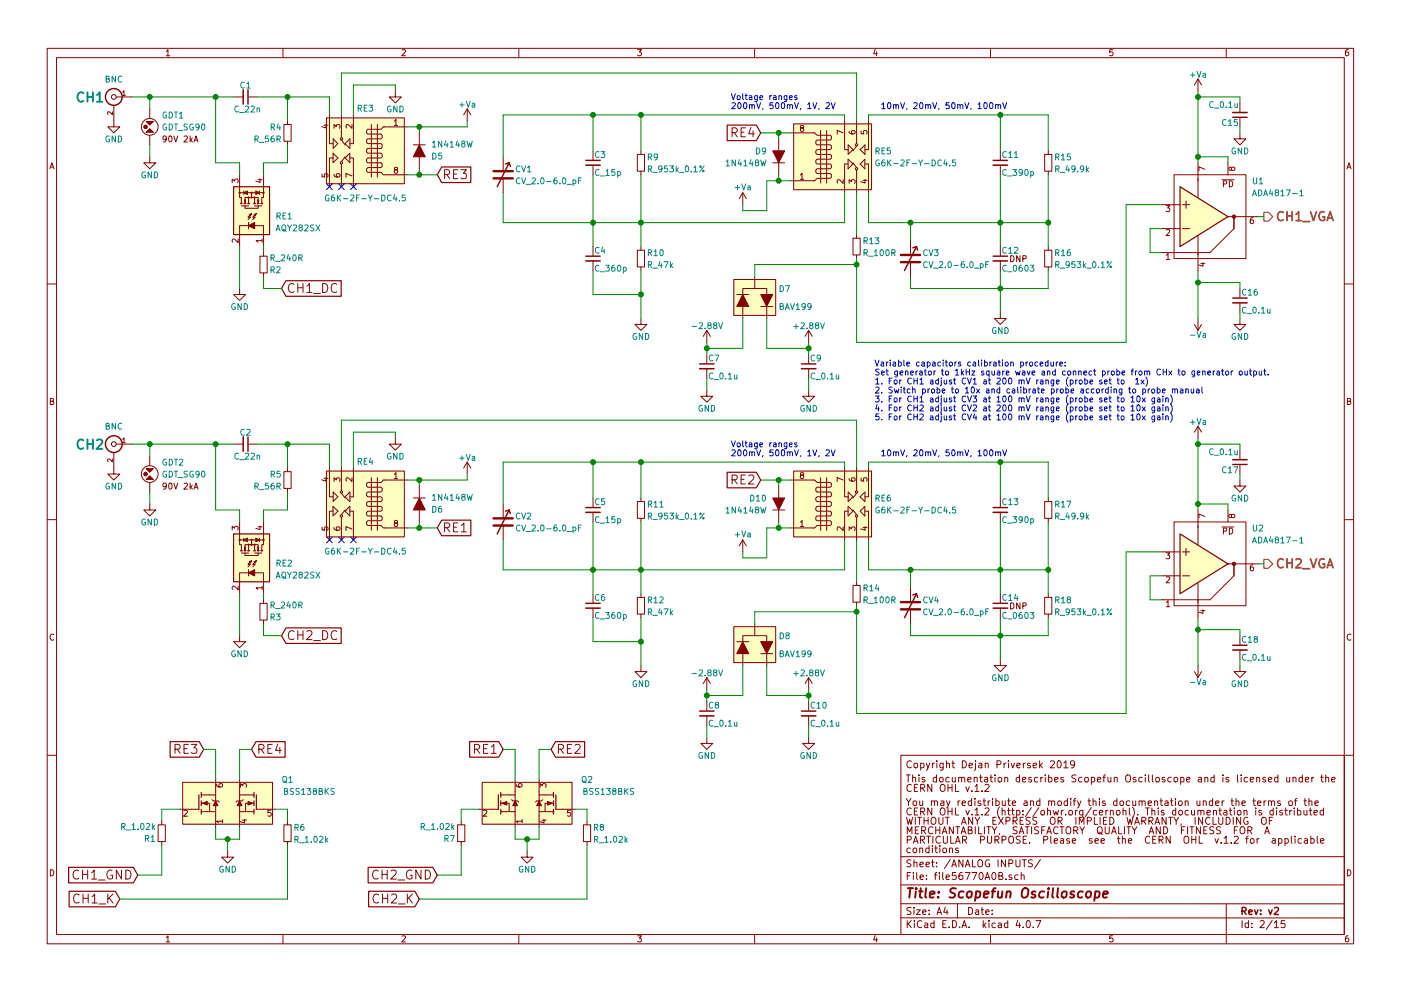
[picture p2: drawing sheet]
<svg xmlns="http://www.w3.org/2000/svg" width="297mm" height="210mm" viewBox="0 0 297 210" stroke-linecap="round" stroke-linejoin="round" font-family="sans-serif">
<g fill="none" stroke="#840000" stroke-width=".21">
<path d="M10 10.3h277v189.9h-277zM12 12.2h273v186.1h-273zM26 19.6l.3-.4v1.1M35.3 10.9l.3-.4v1.3M35.3 11.8h.7M60 10.3v1.9M83.8 19.3v1.3h-1.3l1.3 1.2 1.3-1.2h-1.3M85.2 10.6l.5-.1 .3 .4-.8 .9h.8M110 10.3v1.9M135.2 10.5h.8l-.4 .5 .3 .1 .1 .2-.1 .4-.2 .1-.5-.1M160 10.3v1.9M185.5 10.5l-.3 .9h.8"/>
<path d="M185.9 11v.8M210 10.3v1.9M235.9 10.5h-.6v.6h.6l.1 .5-.3 .2-.4-.1M254 16.8v2.5M254 16.8l-.8 1.2M254 16.8l.8 1.2M260 10.3v1.9M285.9 10.5l-.4 .1-.2 .2-.1 .8 .3 .2 .4-.1 .1-.4-.1-.2-.4-.1-.3 .3M10.6 35.8l.4-1.3 .4 1.3M10.7 35.5h.6M23.8 23.7v.6l-.7-.6-.3 .2 .1 .4M24.1 22.3v4.6h1.3l-1.3 1.3-1.2-1.3h1.2"/>
<path d="M24.6 20.6h3.3M26 20.3h.6M31.7 33.3v1.2h-1.2l1.2 1.3 1.3-1.3h-1.3M31.7 23.1v2M31.7 28.7v2M35.3 29.4l-.3 .2h-.4v-.6l.4-.2 .3 .3-.1 .7-.3 .3h-.3M35.9 29l.1-.2a.67 .67 0 0 1 .5 .7 .67 .67 0 0 1-.5 .6l-.2-.5zM36.9 28.8l.4 1.3 .4-1.3M39 29l.5-.2 .3 .4-.8 .9h.8M40.3 28.8v1.3M40.4 29.6l.4 .5M40.8 29.3l-.5 .4"/>
<path d="M41.1 30.1l.5-1.3 .4 1.3M41.3 29.7h.6M49.2 38.8v-.8l.5 .4 .1-.4h.6l.1 .2-.1 .6M49.5 20.6h2.1M50.8 37.1v4.8h.4v1.1M52.7 20.6h1.9M54.7 38.1h.9M55.1 37.9v.8l-.9-.3M55.9 37.1v4.8h-.4v1.1M60.2 26.4h1.5v3.6h-1.5zM61 25.6v.8M61 30v.7"/>
<path d="M68.3 36.9v.6l.6 .1v-.7h.5l.1 .2-.1 .5M68.7 26.6h.8M69.1 26.4v.7l-.9-.2M69.2 25h16.5v14h-16.5zM69.8 24.4v6.1h.8M70.6 33.5h-.8v6.1M70.6 32.5l1.1 1-1.1 1zM70.6 29.5l1 1-1 1zM70.8 27.2v-.8l.5 .5 .1-.4h.6l.1 .2-.1 .5M70.8 37l.1 .3 .2 .2 .7 .1 .3-.3-.1-.4-.7 .1v.3l.2 .3M72.4 24.4v4.8M72.4 34.8v4.8"/>
<path d="M72.4 29.7l.8 1M73.2 33.3l-.8 1M74.2 33.5h.7v6.1M74.2 32.5v2l-1-1zM74.2 31.5v-2l-1 1 1 1M74.6 26.4v.8l-.9-.8-.3 .3 .1 .4M74.6 37.3l-1.2-.5v.8M74.9 24.4v6.1h-.7M78.7 26.4v11.2M80 26.4v11.2M83.6 25.7l.3-.4v1.3M83.6 26.6h.7"/>
<path d="M83.8 36l-.2-.2v-.2h.7v.3l-.6 .2-.1 .2v.3l.2 .2h.3l.2-.3v-.3l-.2-.2M86.4 26.9h-5.1l-.5 .5h-2.8l-.3 .3v.5l.3 .2h2.8l.2 .3v.5l-.2 .3h-2.8l-.3 .2v.5l.3 .3h2.8l.2 .2v.5l-.2 .3h-2.8l-.3 .2v.6l.3 .2h2.8l.2 .3v.5l-.2 .2h-2.8l-.3 .3v.5l.3 .2h2.8l.2 .3v.5l-.2 .3h-2.8l-.3 .2v.5l.3 .3h2.8l.5 .5h5.1M87.6 30.7h2.6M88.9 28.2v2.5M88.9 33.3v2.5M94.3 37l.9-.1 .2-.3-.2-.5-.9-.1v1.9M94.7 37l.7 .9M96.2 36.9h.6M97.1 36h-.9v1.9h.9M97.7 36h1.2l-.7 .7 .6 .2v.8l-.3 .2h-.5l-.3-.2M99.1 23.1v2.5M99.1 23.1l.7 1.3"/>
<path d="M99.1 23.1l-.8 1.3M106.7 33.3v3M106.7 37.8v3.1M125.7 32v1.9M125.7 35v2.1M135.1 32.8h1.6v3.5h-1.6zM135.9 32v.8M135.9 36.3v.8M155.2 28.1l.9-.1 .2-.2-.2-.6-.9-.1v1.9M155.7 28.1l.6 .9M157.1 28h.7M158 27.1h-.9v1.9h.9"/>
<path d="M159.2 27l-.5 1.4h1.2M159.7 27.8v1.2M163.8 34.5h2.6M165.1 29.5v2.5M165.1 34.5v2.6M167.6 28.2h5.1l.5 .5h2.8l.3 .3v.5l-.3 .2h-2.8l-.2 .3v.5l.2 .2h2.8l.3 .3v.5l-.3 .2h-2.8l-.2 .3v.5l.2 .3h2.8l.3 .2v.5l-.3 .3h-2.8l-.2 .2v.5l.2 .3h2.8l.3 .2v.6l-.3 .2h-2.8l-.2 .3v.5l.2 .2h2.8l.3 .3v.5l-.3 .2h-2.8l-.5 .5h-5.1M168.3 26.3h16.5v14h-16.5zM169.7 37.1l.4-.3v1.2M169.7 38h.7M169.9 27.1l-.2-.2 .1-.2h.6v.3l-.6 .2-.1 .2v.4l.2 .1h.3l.2-.3v-.3l-.2-.2M174 27.7v11.2M175.3 27.7v11.2"/>
<path d="M178.8 38.1v.8l-.9-.8-.4 .2 .1 .5M178.8 28.2l-1.3-.5v.8M179.1 25.6v6.1h.7M179.8 34.8h-.7v6.1M179.8 33.8l1 1-1 1v-2M179.8 30.8l1 .9-1 1.1zM180 38.9v-.8l.5 .5 .1-.4h.6l.1 .1-.1 .6M180 27.8l.1 .4 .2 .2h.8l.2-.2-.1-.4h-.6l-.1 .4 .2 .2M180.8 34.5l.8 1.1M181.6 25.6v4.9M181.6 36.1v4.8M181.6 31l-.8 1"/>
<path d="M182.3 31.7l1.1-.9v2zM182.4 34.8l1-1v2zM182.6 27.8v.6h.6v-.6h.5l.1 .1-.1 .5M183 38.2h.8M183.4 34.8h.7v6.1M183.4 38.1v.7l-.9-.2M184.1 25.6v6.1h-.7M212.1 32v1.9M212.1 35v2.1M221.5 32.8h1.5v3.5h-1.5zM222.2 32v.8M222.2 36.3v.8"/>
<path d="M248.9 37.1h15.3v17.8h-15.3zM254 34.5v7.4M255.5 35.9l-1.3-.5v.8M259.1 38.1h2.5M259.4 39h.6v-.5l-.6-.1v1.2M260.3 34.5v2.6M260.7 38.4a.64 .64 0 0 1 .7 .6 .64 .64 0 0 1-.7 .6zM261.1 35.7l.2-.2h.4l.1 .2-.1 .4-.4 .1-.2-.1-.1-.6h-.3v.6l.2 .1 .2-.3M262.9 28.2v1.3h1.3l-1.3 1.2-1.3-1.2h1.3M262.9 21.8v2.1M262.9 25v1.9M285.6 35.8l.4-1.3 .4 1.3"/>
<path d="M285.7 35.5h.6M50.5 50.7v.8l-.9-.8-.4 .2 .1 .5M50.8 40.9h5.1M51.2 43.7h1.5M51.7 40.5v.8M51.8 42.4h.3l-.2 .5zM51.9 43.7v.5h2.8v-.5M52.7 47.9h-1.9v4.4M52.7 41.9h-.8v1.1M52.7 43v-1.1h1.3v1.1M53.3 45.3l-.5 .3 .3 .2 .2-.5-.7 .8h.5l-.5 .5M53.3 40.9v1"/>
<path d="M53.8 45.6l.6-.3-.3 .5zM54 47.9h1.9v4.4M54 41.9h.7v1.1M54 43.7h1.5M54.4 45.3l-.8 .8h.5l-.5 .5M54.6 42.4h.3l-.2 .5zM55 40.5v.8M55.1 54.4h1.5v3.5h-1.5zM55.6 51h-1.3l.4 .4M55.6 50.7v.7M55.9 53.6v.8M55.9 57.9v.8"/>
<path d="M125.7 52.3v1.9M125.7 55.4v2M135.1 53.1h1.6v3.5h-1.6zM135.9 52.3v.8M135.9 56.6v.8M155.6 59.3h8.9v7.6h-8.9zM157.5 40.9v2.5M157.5 40.9l-.8 1.3M157.5 40.9l.7 1.3M160 58.7v2.5M180.8 50.5h1.6v3.6h-1.6zM181.6 49.8v.7"/>
<path d="M181.6 54.1v.8M193 51v3.1M193 55.6v3.1M212.1 52.3v1.9M212.1 55.4v2M214.3 54.2a.64 .64 0 0 1 .7 .7 .64 .64 0 0 1-.7 .6zM216.3 54.2v1.3l-.8-1.3v1.3M216.9 54.9l.6-.1v-.4l-.6-.2v1.3M221.5 53.1h1.5v3.5h-1.5zM222.2 52.3v.8M222.2 56.6v.8M246.4 48.5h3.8"/>
<path d="M246.4 43.4h3.8M247.2 43.6h.8l-.4 .5 .4 .1v.6l-.2 .1-.6-.1M247.3 54.1l.3-.3v1.3M247.3 48.8l.5-.1 .2 .4-.8 .9h.8M247.3 55.1h.7M250.7 48.5h1.5M250.7 43.4h1.5M251.5 42.7v1.5M254 50v7.4M254.6 55.9h.9M255 55.7v.8l-.9-.3M260.3 46h6.4"/>
<path d="M261.6 46v2.5l-5.1 5.1h-10.1M265.7 46.2h-.4l-.2 .3v.7l.2 .2 .4-.1v-.6h-.4l-.2 .2M10 60.2h2M50.8 61.2v1.3h-1.3l1.3 1.2 1.3-1.2h-1.3M62.3 60.3a.77 .77 0 0 0-.9 0 .77 .77 0 0 0-.3 .9 .72 .72 0 0 0 .4 .8 .72 .72 0 0 0 .8-.1M63.1 60.1v1.9M63.1 61.1h1.1M64.2 60.1v1.9M65 60.7l.6-.6v1.9M65 62h1.1M66.5 62.2h1.4M68.4 60.1a.96 .96 0 0 1 1.1 1 .96 .96 0 0 1-1.1 .9z"/>
<path d="M71.4 60.3a.77 .77 0 0 0-.9 0 .77 .77 0 0 0-.3 .9 .72 .72 0 0 0 .4 .8 .72 .72 0 0 0 .8-.1M135.9 67.6v1.2h1.3l-1.3 1.3-1.3-1.3h1.3M149.9 70.1v2.5M149.9 75.2v1.9M149.9 78.2v2.1M149.9 70.1l-.8 1.3M149.9 70.1l.7 1.3M156.2 62.5h2.5M157.5 65v2.6M160 61.2h-2.5v1.3M160 61.2h2.6v1.3M161.3 65h2.5"/>
<path d="M162.6 65v2.6M171.4 70.1v2.5M171.4 75.2v1.9M171.4 78.2v2.1M171.4 70.1l-.7 1.3M171.4 70.1l.8 1.3M212.1 66.3v1.3h1.3l-1.3 1.2-1.3-1.2h1.3M253.2 68.8l.8 1.3M254 67.6v2.5M254.8 68.8l-.8 1.3M262.9 67.6v1.2h1.3l-1.3 1.3-1.3-1.3h1.3M262.9 61.2v1.9"/>
<path d="M262.9 64.3v2M285 60.2h2M10.7 85.1h.5l.1-.5-.6-.1v1.3h.5l.2-.4-.3-.3M23.8 97.4v.6l-.7-.6-.3 .2 .1 .3M24.1 96v4.6h1.3l-1.3 1.2-1.2-1.2h1.2M24.6 94.2h3.3M26 93.2l.3-.3v1M26 93.9h.6M31.7 96.8v2M49.5 94.2h2.1M52.7 94.2h1.9M61 99.3v.8"/>
<path d="M69.2 99.9h16.5v14h-16.5zM69.8 99.3v6.1h.8M72.4 99.3v4.8M74.9 99.3v6.1h-.7M83.8 93v1.2h-1.3l1.3 1.3 1.3-1.3h-1.3M99.1 98l.7 1.3M99.1 98v2.6M99.1 98l-.8 1.3M149.9 82.8v1.3h1.2l-1.2 1.2-1.3-1.2h1.3M168.3 99.9h16.5v14h-16.5zM171.4 82.8v1.3h1.3l-1.3 1.2-1.2-1.2h1.2M179.1 99.3v6.1h.7"/>
<path d="M181.6 99.3v4.8M184.1 99.3v6.1h-.7M254 90.4v2.6M254 90.4l-.8 1.3M254 90.4l.8 1.3M262.9 95.5v2M262.9 98.7v1.9M285.7 85.1h.5l.1-.5-.6-.1v1.3h.5l.2-.4-.3-.3M10 110.3h2M31.7 106.9v1.3h-1.2l1.2 1.3 1.3-1.3h-1.3M31.7 102.4v2M35.3 103l-.3 .3-.4-.1v-.6l.4-.1 .3 .2-.1 .8-.3 .3h-.3"/>
<path d="M35.9 102.6l.1-.1a.67 .67 0 0 1 .5 .6 .67 .67 0 0 1-.5 .7l-.2-.5zM36.9 102.5l.4 1.3 .4-1.3M39 102.6l.5-.1 .3 .4-.8 .9h.8M40.3 102.5v1.3M40.4 103.3l.4 .5M40.8 102.9l-.5 .5M41.1 103.8l.5-1.3 .4 1.3M41.3 103.4h.6M49.2 112.4v-.7l.5 .4 .1-.4h.6l.1 .2-.1 .5M50.8 110.7v4.9h.4v1.1M50.8 114.5h5.1M51.2 117.3h1.5"/>
<path d="M51.7 114.2v.7M51.8 116.1h.3l-.2 .5zM51.9 117.3v.6h2.8v-.6M52.7 115.6h-.8v1.1M52.7 116.7v-1.1h1.3v1.1M53.3 119l-.5 .2 .3 .3 .2-.5-.7 .7h.5l-.5 .6M53.3 114.5v1.1M53.8 119.2l.6-.2-.3 .5zM54 115.6h.7v1.1M54 117.3h1.5M54.4 119l-.8 .7h.5l-.5 .6M54.6 116.1h.3l-.2 .5z"/>
<path d="M54.7 111.8h.9M55 114.2v.7M55.1 111.6v.8l-.9-.3M55.9 110.7v4.9h-.4v1.1M60.2 100.1h1.5v3.5h-1.5zM61 103.6v.8M68.3 111.8v.6l.6 .1v-.7h.5l.1 .2-.1 .5M68.7 101.5h.8M69.1 101.3v.8l-.9-.3M70.6 108.5h-.8v6M70.6 107.4l1.1 1.1-1.1 .9zM70.6 104.4l1 1-1 1z"/>
<path d="M70.8 102.2v-.8l.5 .4 .1-.4h.6l.1 .2-.1 .6M70.8 111.9l.1 .4 .2 .1 .7 .1 .3-.2-.1-.5-.7 .1v.4l.2 .2M72.4 104.6l.8 1.1M72.4 109.7v4.8M73.2 108.2l-.8 1M74.2 108.5h.7v6M74.2 107.4v2l-1-.9zM74.2 106.4v-2l-1 1 1 1M74.6 101.4v.8l-.9-.8-.3 .2 .1 .5M74.6 112.3l-1.2-.6v.9M78.7 101.3v11.2M80 101.3v11.2"/>
<path d="M83.6 100.6l.3-.3v1.2M83.6 101.5h.7M83.8 111l-.2-.3v-.2h.7v.3l-.6 .2-.1 .2v.4l.2 .1h.3l.2-.3v-.3l-.2-.1M86.4 101.8h-5.1l-.5 .6h-2.8l-.3 .2v.5l.3 .3h2.8l.2 .2v.5l-.2 .3h-2.8l-.3 .2v.6l.3 .2h2.8l.2 .3v.5l-.2 .2h-2.8l-.3 .3v.5l.3 .2h2.8l.2 .3v.5l-.2 .3h-2.8l-.3 .2v.5l.3 .3h2.8l.2 .2v.5l-.2 .3h-2.8l-.3 .2v.5l.3 .3h2.8l.5 .5h5.1M87.6 105.7h2.6M88.9 103.1v2.6M88.9 108.2v2.5M94.3 112h.7l.2-.2 .2-.5-.2-.3-.9-.1v1.9M94.7 112l.7 .8M96.2 111.9h.6M97.1 110.9h-.9v1.9h.9M97.8 111.5l.5-.6v1.9"/>
<path d="M97.8 112.8h1.1M106.7 106.9v3.1M106.7 111.5v3M125.7 105.7v1.9M125.7 108.7v2M135.1 106.4h1.6v3.6h-1.6zM135.9 105.7v.7M135.9 110v.7M155.2 101.8h.7l.3-.2 .1-.4-.2-.3-.9-.1v1.9M155.7 101.8l.6 .9M157.1 101.7h.7M157.5 114.5v2.6"/>
<path d="M157.5 114.5l-.8 1.3M157.5 114.5l.7 1.3M158 100.8h-.9v1.9h.9M158.7 101l.3-.2h.5l.3 .2v.3v.3l-1.1 1.1h1.1M163.8 108.2h2.6M165.1 103.1v2.6M165.1 108.2v2.5M167.6 101.8h5.1l.5 .6h2.8l.3 .2v.5l-.3 .3h-2.8l-.2 .2v.5l.2 .3h2.8l.3 .2v.6l-.3 .2h-2.8l-.2 .3v.5l.2 .2h2.8l.3 .3v.5l-.3 .2h-2.8l-.2 .3v.5l.2 .3h2.8l.3 .2v.5l-.3 .3h-2.8l-.2 .2v.5l.2 .3h2.8l.3 .2v.5l-.3 .3h-2.8l-.5 .5h-5.1M169.7 110.8l.4-.4v1.3M169.7 111.7h.7M169.9 100.8l-.2-.2 .1-.3 .6 .1v.3l-.6 .2-.1 .2v.3l.2 .1h.3l.2-.2v-.4l-.2-.1M174 101.3v11.2"/>
<path d="M175.3 101.3v11.2M178.8 111.8v.8l-.9-.8-.4 .2 .1 .5M178.8 101.8l-1.3-.5v.9M179.8 108.5h-.7v6M179.8 107.4l1 1.1-1 1v-2M179.8 104.4l1 1-1 1zM180 112.6v-.8l.5 .4 .1-.4h.6l.1 .2-.1 .6M180 101.5l.1 .3 .2 .2 .8 .1 .2-.3-.1-.4-.6 .1-.1 .3 .2 .3M180.8 108.2l.8 1M181.6 109.7v4.8M181.6 104.6l-.8 1.1M182.3 105.4l1.1-1v2z"/>
<path d="M182.6 101.4v.6l.6 .1v-.7h.5l.1 .2-.1 .5M183 111.9h.8M183.4 107.5v2l-1-1zM183.4 108.5h.7v6M183.4 111.7v.8l-.9-.3M212.1 105.7v1.9M212.1 108.7v2M221.5 106.4h1.5v3.6h-1.5zM222.2 105.7v.7M222.2 110v.7M246.4 117.1h3.8M247.2 117.3h.8l-.4 .5 .4 .1v.5l-.2 .2-.6-.2"/>
<path d="M248.9 110.7h15.3v17.8h-15.3zM250.7 117.1h1.5M251.5 116.3v1.6M254 108.2v7.4M255.5 109.6l-1.3-.5v.8M259.1 111.8h2.5M259.4 112.7l.6-.1v-.5l-.6-.1v1.3M260.3 119.6h6.4M260.3 108.2v2.5M260.7 112a.64 .64 0 0 1 .7 .7 .64 .64 0 0 1-.7 .6zM261.1 109.3l.2-.2 .4 .1 .1 .1-.1 .4-.4 .1-.2-.1-.1-.5h-.3l-.1 .5 .3 .1 .2-.2M261.6 119.6v2.6l-5.1 5h-10.1"/>
<path d="M262.9 101.8v1.3h1.3l-1.3 1.3-1.3-1.3h1.3M265.7 119.8l-.4 .1-.2 .2v.7l.2 .3 .4-.1v-.6l-.4-.1-.2 .2M285 110.3h2M11.4 134.6a.58 .58 0 0 0-.8 .6 .58 .58 0 0 0 .8 .5M50.5 124.4v.7l-.9-.7-.4 .2 .1 .5M50.8 134.9v1.2h-1.3l1.3 1.3 1.3-1.3h-1.3M52.7 121.5h-1.9v4.5M54 121.5h1.9v4.5M55.1 128h1.5v3.6h-1.5zM55.6 124.7h-1.3l.4 .4M55.6 124.4v.7M55.9 127.2v.8"/>
<path d="M55.9 131.6v.7M62.3 134a.77 .77 0 0 0-.9 0 .77 .77 0 0 0-.3 .9 .72 .72 0 0 0 .4 .7 .72 .72 0 0 0 .8-.1M63.1 133.8v1.9M63.1 134.7h1.1M64.2 133.8v1.9M65 134l.3-.2h.5l.3 .2v.4v.2l-1.1 1.1h1.1M66.5 135.9h1.4M68.4 133.8a.96 .96 0 0 1 1.1 1 .96 .96 0 0 1-1.1 .9zM71.4 134a.77 .77 0 0 0-.9 0 .77 .77 0 0 0-.3 .9 .72 .72 0 0 0 .4 .7 .72 .72 0 0 0 .8-.1M125.7 126v1.9M125.7 129v2.1M135.1 126.7h1.6v3.6h-1.6z"/>
<path d="M135.9 126v.7M135.9 130.3v.8M155.6 133h8.9v7.6h-8.9zM156.2 136.1h2.5M157.5 138.7v2.5M160 134.9h-2.5v1.2M160 134.9h2.6v1.2M160 132.3v2.6M161.3 138.7h2.5M162.6 138.7v2.5M180.8 124.2h1.6v3.6h-1.6zM181.6 123.4v.8"/>
<path d="M181.6 127.8v.7M193 124.7v3.1M193 129.3v3M212.1 139.9v1.3h1.3l-1.3 1.3-1.3-1.3h1.3M212.1 126v1.9M212.1 129v2.1M214.3 127.9a.64 .64 0 0 1 .7 .6 .64 .64 0 0 1-.7 .7zM216.3 127.9v1.3l-.8-1.3v1.3M216.9 128.6l.6-.1v-.5l-.6-.1v1.3M221.5 126.7h1.5v3.6h-1.5zM222.2 126v.7M222.2 130.3v.8"/>
<path d="M246.4 122.2h3.8M247.3 127.8l.3-.3v1.2M247.3 122.5l.5-.1 .2 .3-.8 .9h.8M247.3 128.7h.7M250.7 122.2h1.5M254 123.7v7.4M254.6 129.6h.9M255 129.4v.7l-.9-.2M262.9 134.9v1.9M262.9 137.9v2M286.4 134.6a.58 .58 0 0 0-.8 .6 .58 .58 0 0 0 .8 .5M37.1 158.9l.9-.1 .2-.2-.2-.6-.9-.1v1.9"/>
<path d="M37.6 158.9l.6 .9M39 158.8h.6M39.9 157.9h-.9v1.9h.9M40.6 157.9h1.1l-.6 .8 .6 .1v.9l-.3 .1h-.6l-.2-.1M54.9 158.9l.9-.1 .2-.2-.2-.6-.9-.1v1.9M55.3 158.9l.7 .9M56.8 158.8h.6M57.7 157.9h-.9v1.9h.9M58.9 157.9l-.5 1.3h1.2M59.3 158.6v1.2M100.6 158.9l.9-.1 .2-.2-.2-.6-.9-.1v1.9M101.1 158.9l.6 .9"/>
<path d="M102.5 158.8h.6M103.4 157.9h-.9v1.9h.9M104.1 158.5l.6-.6v1.9M104.1 159.8h1.1M118.4 158.9l.9-.1 .2-.2-.2-.6-.9-.1v1.9M118.8 158.9l.7 .9M120.3 158.8h.6M121.2 157.9h-.9v1.9h.9M121.9 158.1l.3-.2h.5l.2 .2 .1 .4-.1 .3-1.1 1h1.2M135.9 141.2v1.3h1.3l-1.3 1.3-1.3-1.3h1.3M149.9 156.5v1.2h1.2l-1.2 1.3-1.3-1.3h1.3M149.9 143.8v2.5"/>
<path d="M149.9 148.8v1.9M149.9 151.9v2M149.9 143.8l-.8 1.2M149.9 143.8l.7 1.2M171.4 156.5v1.2h1.3l-1.3 1.3-1.2-1.3h1.2M171.4 143.8l-.7 1.2M171.4 143.8v2.5M171.4 148.8v1.9M171.4 151.9v2M171.4 143.8l.8 1.2M253.2 142.5l.8 1.3M254 141.2v2.6"/>
<path d="M254.8 142.5l-.8 1.3M262.9 141.2v1.3h1.3l-1.3 1.3-1.3-1.3h1.3M10 160.2h2M33.5 175h1.6v3.6h-1.6zM34.3 174.2v.8M34.3 178.6v.7M38.1 171.7h4.1M38.7 166h19.1v8.9h-19.1zM39 172l.5-.1 .2 .4-.8 .9h.8M42.7 168.7h3v1.2M42.7 172.2h1.7M42.7 170.4h1.7v1.8"/>
<path d="M45 169.7l.2 .2h1l.3 .3M45.7 170.9v1.3h-1.3M45.7 165.3v3.4M45.7 172.2v3.3M45.9 166.4l.1 .3 .2 .2 .7 .1 .3-.3-.1-.4-.6 .1-.1 .3 .2 .3M47.2 174.2h-1.3l.4 .4M47.2 173.9v.7M50.8 170.9v1.3h1.3M50.8 165.3v3.4M50.8 172.2v3.3M51 167.1v-.8l.5 .4 .1-.4h.5l.2 .2-.2 .6M51.4 174h.9"/>
<path d="M51.6 169.7l-.3 .2h-1l-.3 .3M51.8 173.8v.8l-.9-.3M52.1 172.2h1.7M53.8 168.7h-3v1.2M53.8 170.4h-1.7v1.8M54.4 171.7h4M57.5 171.9h-.7v.6h.7v.5l-.2 .2-.5-.2M60.2 175h1.5v3.6h-1.5zM61 174.2v.8M61 178.6v.7M97 175h1.6v3.6h-1.6zM97.8 174.2v.8"/>
<path d="M97.8 178.6v.7M101.6 171.7h4.1M102.2 166h19.1v8.9h-19.1zM102.5 172l.5-.1 .2 .4-.8 .9h.8M106.2 168.7h3v1.2M106.2 172.2h1.7M106.2 170.4h1.7v1.8M108.5 169.7l.2 .2h1l.3 .3M109.2 170.9v1.3h-1.3M109.2 165.3v3.4M109.2 172.2v3.3M109.4 166.4l.1 .3 .2 .2 .7 .1 .3-.3-.1-.4-.6 .1-.1 .3 .2 .3"/>
<path d="M110.7 174.2h-1.3l.4 .4M110.7 173.9v.7M114.3 170.9v1.3h1.3M114.3 165.3v3.4M114.3 172.2v3.3M114.5 167.1v-.8l.5 .4 .1-.4h.5l.2 .2-.2 .6M114.9 174h.9M115.1 169.7l-.3 .2h-1l-.3 .3M115.3 173.8v.8l-.9-.3M115.6 172.2h1.7M117.3 168.7h-3v1.2M117.3 170.4h-1.7v1.8"/>
<path d="M117.9 171.7h4M121 171.9h-.7v.6h.7v.5l-.2 .2-.5-.2M123.7 175h1.5v3.6h-1.5zM124.5 174.2v.8M124.5 178.6v.7M191 160.2h94v38.1h-94zM192.2 169.4l.4 .8 .5-.8M192.2 164.4h.8M192.2 173.4l.4 1.5 .3-1.1 .2 1.1 .4-1.5M192.4 178.2l.7-.1 .1-.2-.1-.3-.2-.2h-.5v1.5M192.4 176.9v-1.5l.5 1.1 .4-1.1v1.5M192.6 164.4v1.5"/>
<path d="M192.6 170.2v.7M193.2 171.6a.71 .71 0 0 0-1 .5 .71 .71 0 0 0 .7 .8l.3-.1M193.2 166.6a.71 .71 0 0 0-1 .5 .71 .71 0 0 0 .7 .8l.3-.1M193.2 161.6a.71 .71 0 0 0-1 .5 .71 .71 0 0 0 .7 .8l.3-.1M193.5 165l.2-.1 .4 .1v.9M193.5 164.4v1.5M193.6 178.9l.5-1.5 .5 1.5M193.6 170l.3-.1 .4 .1 .1 .6-.2 .2-.3 .1-.3-.1zM193.8 178.5h.7M193.9 162l.2-.1 .4 .1 .1 .6-.2 .2-.3 .1-.2-.1zM193.9 172.1h.5M193.9 167.1h.5"/>
<path d="M194.1 176.1h.5M194.1 173.4v1.5M194.6 171.4h-.7v1.5h.7M194.6 166.4h-.7v1.5h.7M194.6 173.4h.8M194.8 175.4h-.7v1.5h.7M194.8 164.4v.2M194.8 164.9v1M195 173.4v1.5M195 169.9l.1 .9 .3 .1 .2-.1M195 179.9v1M195.1 178.2l.8-.1 .1-.2-.1-.3-.2-.2h-.6v1.5"/>
<path d="M195.2 172.2l.7-.1 .2-.2-.1-.3-.2-.2h-.6v1.5M195.2 167.2l.7-.1 .2-.2-.1-.3-.2-.2h-.6v1.5M195.2 162l.4-.1 .3 .3-.1 .6h-.6M195.2 161.9v1.5M195.4 176.2l.7-.1 .2-.2-.1-.3-.2-.2h-.6v1.5M195.5 178.2l.5 .7M195.6 172.2l.5 .7M195.6 167.2l.5 .7M195.6 169.9v1M195.8 176.2l.5 .7M195.9 173.4v1.5M195.9 174.1h.9"/>
<path d="M196.1 165l-.4-.1-.2 .2 .1 .2 .5 .2v.3h-.6M196.4 161.9l.3 1M196.4 177.4h.9M196.8 173.4v1.5M196.8 177.4v1.5M197 179.4v1.5M197.1 161.9l-.5 1.4-.2 .1M197.5 173.6l.3-.2a.53 .53 0 0 1 .6 .5v.5a.51 .51 0 0 1-.8 .4 1.05 1.05 0 0 1-.1-1.2zM197.5 170l.2-.1 .4 .1v.9M197.5 169.9v1M197.6 171.4v1.5l-.9-1.5v1.5M197.6 166.4v1.5l-.9-1.5v1.5"/>
<path d="M197.7 179.4v.2M197.7 161.9v1M197.7 179.9v1M197.8 175.6a.71 .71 0 0 0-1 .5 .71 .71 0 0 0 .7 .8l.3-.1M197.8 177.4v1.5M198.1 170.1l.2-.2 .4 .1 .1 .9M198.1 161.9l-.4 .3M198.2 179.9h.6M198.4 179.4v1.3l.4 .2M198.4 176.1h.9M198.4 175.4v1.5M198.6 165l-.5-.1-.3 .3 .1 .6 .2 .1 .5-.1"/>
<path d="M198.6 164.4v1.5M198.6 161.4v.2M198.6 161.9v1M199.1 173.4v1.2l.2 .3h.3l.3-.3v-1.2M199.3 179.4v.2M199.3 165l.2-.1 .4 .1 .1 .6-.2 .2-.3 .1-.2-.1zM199.3 175.4v1.5M199.3 179.9v1M199.4 177.6a.71 .71 0 0 0-1 .5 .71 .71 0 0 0 .7 .8l.3-.1M199.4 171.6l.3-.2a.53 .53 0 0 1 .7 .5v.5a.51 .51 0 0 1-.8 .4 1.05 1.05 0 0 1-.2-1.2zM199.4 166.6l.3-.2a.53 .53 0 0 1 .7 .5v.5a.51 .51 0 0 1-.8 .4 1.05 1.05 0 0 1-.2-1.2zM199.5 170h.6v.9"/>
<path d="M199.8 176.9l.5-1.5 .5 1.5M199.9 176.5h.7M200 161.9l-.1 1.4-.2 .1-.4-.1M200 162l-.5-.1-.2 .3v.6l.2 .1 .5-.1M200 177.4v1.2l.3 .3h.3l.3-.3v-1.2M200.1 170.3l-.7 .3 .2 .3 .5-.1M200.4 173.4h.9M200.7 162l.2-.1 .4 .1v.9M200.7 169.9l.3 1M200.7 161.4v1.5M200.8 173.4v1.5M201 172.1h.9"/>
<path d="M201 166.4v1.5M201 171.4v1.5M201 167.1h.9M201.2 165l-.4-.1-.3 .3 .1 .6 .2 .1 .4-.1M201.3 179.9v1M201.4 169.9l-.5 1.4-.2 .1M201.6 177.4v1.5h.7M201.8 161.9h.6M201.9 166.4v1.5M201.9 171.4v1.5M201.9 164.9l.1 .9 .3 .1 .2-.1M202 161.4v1.3l.4 .2"/>
<path d="M202.1 175.4v1.5l-.8-1.5v1.5M202.5 164.9v1M202.6 171.4v1.5h.7M202.6 166.4v1.5h.7M202.6 178.9l.5-1.5 .5 1.5M202.6 175.4h.9M202.7 178.5h.7M203 175.4v1.5M203.1 169.9v1M203.3 165l.2-.1 .3 .1 .1 .9M203.3 164.9v1M203.6 169.9l-.5 .3"/>
<path d="M203.8 176.9l.5-1.5 .5 1.5M203.9 174.9l.4-1.5 .6 1.5M203.9 165.1l.2-.2 .4 .1v.9M203.9 176.5h.7M204 170.4l.7-.1-.1-.3-.4-.1-.2 .2 .1 .7h.5M204 174.5h.7M204 161.4a.76 .76 0 0 1 .9 .8 .76 .76 0 0 1-.9 .7zM204.1 178.2l.7-.1 .2-.2-.1-.3-.2-.2h-.6v1.5M204.4 178.2l.6 .7M204.8 171.9l.3 1 .4-1M204.8 166.9l.3 1 .4-1M205.2 165.4l.7-.1-.1-.3-.4-.1-.2 .2 .1 .7h.5"/>
<path d="M205.3 176.1l.7-.1v-.4l-.2-.2h-.5v1.5h.6l.2-.1v-.4l-.3-.3M205.5 162.4l.7-.1-.1-.3-.4-.1-.2 .2v.7h.6M206 170l-.4-.1-.3 .3 .1 .6 .2 .1 .4-.1M206 169.4v1.5M206.1 172.8v.1M206.1 167.8v.1M206.2 173.4v1.5l-.8-1.5v1.5M206.6 165l.2-.1 .3 .1 .1 .9M206.6 164.9v1M206.7 171.9l.4-.5v1.5M206.7 169.4v.2M206.7 166.8l.4-.4v1.5"/>
<path d="M206.7 172.9h.9M206.7 169.9v1M206.7 167.9h.9M206.7 173.4l.5 .8 .5-.8M206.8 175.4v1.5M206.8 161.9v1.3l-.2 .2M206.8 161.4v.2M207.2 174.2v.7M207.5 175.4v1.5h.7M207.5 162h.6l.1 .9M207.7 164.9h.6M207.9 178.2l.7-.1 .1-.2v-.3l-.2-.2h-.6v1.5"/>
<path d="M207.9 164.4v1.3l.4 .2M207.9 170l-.3-.1-.3 .2 .1 .3 .5 .1v.3h-.6M208.2 162.3l-.7 .3 .2 .3 .5-.1M208.2 172.8v.1M208.2 167.8v.1M208.4 169.9h.6M208.6 169.4v1.3l.4 .2M208.7 175.4v1.5M208.8 165h.5l.1 .9M208.8 171.6l.6-.2 .3 .5-.9 1h.9M208.8 166.6l.6-.2 .3 .4-.9 1.1h.9M208.9 162l.2-.1 .4 .1v.9"/>
<path d="M208.9 161.9v1M209.2 175.4h.9M209.4 177.4v1.2l.3 .3h.3l.2-.3v-1.2M209.4 165.3l-.7 .3 .2 .3 .5-.1M209.5 169.9v1M209.6 175.4v1.5M209.9 164.9h.6M209.9 169.9l-.4 .3M210.1 164.4v1.3l.4 .2M210.4 175.4l.4 .8 .6-.8M210.4 169.4v.2M210.4 169.9v1"/>
<path d="M210.5 174.1h.5M210.8 176.2v.7M210.9 178.2l.8-.1 .1-.2-.1-.3-.2-.2h-.6v1.5M211 164.4v.2M211 164.9v1M211.2 170l.4-.1 .3 .3-.2 .6h-.5M211.2 169.4v1.5M211.2 173.4h-.7v1.5h.7M211.3 178.2l.5 .7M211.4 162.2l.7-.1 .1-.2v-.3l-.2-.2h-.6v1.5M211.7 165l.2-.1 .4 .1 .1 .6-.1 .2-.4 .1-.2-.1zM211.7 173.4l1 1.5"/>
<path d="M211.9 171.2a1.71 1.71 0 0 0 0 2.3M211.9 176.8l-.1 .3M212.4 178.2l.8-.1 .1-.2-.1-.3-.2-.2h-.6v1.5M212.5 172.1l.2-.2 .4 .1v.9M212.5 171.4v1.5M212.5 169.9l.1 .9 .3 .1 .2-.1M212.7 173.4l-1 1.5M212.9 161.9v1M213 165l.2-.1 .4 .1 .1 .9M213 164.9v1M213.1 169.9v1M213.3 174.2l.7-.1 .1-.2v-.3l-.2-.2h-.6v1.5"/>
<path d="M213.3 161.9l-.4 .3M213.6 171.9h.6M213.6 169.9h.6M213.8 171.4v1.3l.4 .2M213.8 161.4v.2M213.8 161.9v1M213.8 169.4v1.3l.4 .2M213.9 177.6l.3-.2a.53 .53 0 0 1 .7 .5v.5a.51 .51 0 0 1-.8 .4 1.05 1.05 0 0 1-.2-1.2zM214.4 161.9l.3 1 .4-1M214.5 171.9h.5M214.6 170.4l.7-.1v-.3l-.4-.1-.3 .2 .1 .7h.6M214.7 171.4v1.3l.3 .2"/>
<path d="M214.8 174.2l.7-.1 .1-.2v-.3l-.2-.2h-.6v1.5M215.1 174.2l.5 .7M215.5 172l.5-.1 .3 .3-.2 .6h-.6M215.5 171.9v1.5M215.6 162.4l.7-.1v-.3l-.5-.1-.2 .2 .1 .7h.6M215.6 175.5l-.5-.1-.3 .3 .1 .3 .7 .3v.5l-.2 .1-.6-.1M216.1 176.9l.5-1.5 .5 1.5M216.2 165l-.5-.1-.3 .3 .1 .6 .2 .1 .5-.1M216.2 164.4v1.5M216.2 176.5h.7M216.3 174.1h.5M216.3 177.5l-.6-.1-.3 .3 .1 .3 .7 .4v.4l-.2 .1-.6-.1"/>
<path d="M216.8 165.4l.7-.1-.1-.3-.4-.1-.2 .2 .1 .7h.5M216.9 172.8v.1M216.9 172v.1M216.9 178.1h.5M217 161.9v1M217 173.4h-.7v1.5h.7M217.1 170h.6l.1 .9M217.4 175.4h.8M217.4 161.9l-.4 .3M217.7 177.4h-.8v1.5h.8M217.8 170.3l-.7 .3 .2 .3 .5-.1M217.8 175.4v1.5"/>
<path d="M218.3 178.8v.1M218.4 173.5l-.6-.1-.2 .3v.3l.7 .3v.5l-.2 .1-.5-.1M218.4 162l-.3-.1-.3 .2 .1 .3 .5 .1v.3h-.6M218.5 170l.2-.1 .4 .1v.9M218.5 169.9v1M218.7 165l-.4-.1-.2 .2 .1 .2 .5 .2v.3h-.6M218.7 171.3l-1.3 2M218.7 175.4v1.5M219 162.4l.8-.1-.1-.3-.4-.1-.3 .2 .1 .7h.6M219.8 173.5l-.5-.1-.3 .3v.3l.8 .3v.5l-.2 .1-.6-.1M220 165l-.4-.1-.3 .3 .1 .6 .2 .1 .4-.1M220.2 175.5l-.6-.1-.2 .3v.3l.7 .3v.5l-.2 .1-.5-.1"/>
<path d="M220.2 171.3l-1.2 2M220.4 161.4v1.5M220.5 170l-.5-.1-.2 .3v.6l.2 .1 .5-.1M220.5 169.4v1.5M220.6 162.4l.4 .5M220.7 164.9v1M220.8 172.1l.2-.2 .4 .2 .1 .5-.2 .2-.3 .1-.2-.1zM220.9 176.1h.5M221 161.9l-.6 .6M221.1 164.9l-.4 .3M221.3 178.2l.7-.1 .1-.2v-.3l-.2-.2h-.6v1.5M221.6 175.4h-.7v1.5"/>
<path d="M221.6 164.4v.2M221.6 164.9v1M221.9 176.9l.5-1.5 .5 1.5M222.1 176.5h.7M222.1 172.1l.2-.2 .4 .1v.9M222.1 171.4v1.5M222.3 170l.2-.1 .4 .1 .1 .9M222.3 165l.5-.1 .2 .3-.1 .6h-.6M222.3 164.4v1.5M222.3 169.9v1M222.7 161.6l.6-.2 .3 .4-1 1.1h1M222.8 173.6l.2-.2a.53 .53 0 0 1 .7 .5v.5a.51 .51 0 0 1-.8 .4 1.05 1.05 0 0 1-.1-1.2z"/>
<path d="M222.8 177.4v1.3l.2 .2M223 170.1l.2-.2 .3 .1 .1 .9M223.3 171.9l.3 1 .3-.7 .3 .7 .2-1M223.5 178.4l.7-.1v-.3l-.5-.1-.2 .2 .1 .7h.6M223.6 165.4l.7-.1v-.3l-.5-.1-.2 .2 .1 .7h.6M224.3 161.6l.2-.2a.8 .8 0 0 1 .5 .8 .8 .8 0 0 1-.5 .7l-.4-.5zM224.3 175.6a.71 .71 0 0 0-1 .5 .71 .71 0 0 0 .7 .8l.3-.1M224.3 174.2l.7-.1 .2-.2-.1-.3-.2-.2h-.6v1.5M224.3 170l.2-.1 .5 .1v.6l-.1 .2-.4 .1-.2-.1zM224.7 174.2l.5 .7M224.7 175.4h.9M224.9 178h.6v.9"/>
<path d="M225 171.9v1M225.1 175.4v1.5M225.5 171.9l-.5 .3M225.5 165l-.4-.1-.2 .2 .1 .2 .5 .2v.3h-.6M225.5 178.3l-.7 .3 .2 .3 .5-.1M225.6 161.8l.4-.4v1.5M225.6 162.9h.8M226 172.8v.1M226.1 175.6l.3-.2a.53 .53 0 0 1 .6 .5v.5a.51 .51 0 0 1-.8 .4 1.05 1.05 0 0 1-.1-1.2zM226.3 170l-.4-.1-.3 .3 .1 .6 .2 .1 .4-.1M226.3 169.4v1.5M226.7 172.1l.2-.2 .4 .2 .1 .5-.1 .2-.4 .1-.2-.1z"/>
<path d="M226.7 178l-.3-.1-.3 .2 .1 .3 .5 .1v.3h-.6M227 169.4v.2M227 169.9v1M227.4 178.4l.7-.1-.1-.3-.4-.1-.2 .2v.7h.6M227.5 169.9h.6M227.7 176.2l.7-.1 .1-.2-.1-.3-.2-.2h-.5v1.5M227.8 162l-.2 .4h-.3l-.3-.4v-.3l.3-.3h.3l.2 .3a1.01 1.01 0 0 1-.4 1.2h-.3M228 176.2l.5 .7M228 171.9v1M228.1 169.4l-.4 .2v1.3M228.1 164.5l-.6-.1-.2 .3v.3l.7 .3v.5l-.2 .1-.5-.1M228.1 173.4v1.5"/>
<path d="M228.4 171.9l-.4 .3M228.4 169.9l.4 1M228.8 174.9v-1.5l.5 1.1 .5-1.1v1.5M229 175.4l.4 .8 .5-.8M229.2 169.9l-.5 1.4-.3 .1M229.4 165l-.4-.1-.3 .3 .1 .6 .2 .1 .4-.1M229.4 176.2v.7M229.6 171.9l-.1 1.4-.2 .1-.3-.1M229.6 172l-.4-.1-.3 .3 .1 .6 .2 .1 .4-.1M230 165l.3-.1 .4 .1 .1 .6-.2 .2-.3 .1-.3-.1zM230.5 174.2l.7-.1 .2-.2-.1-.3-.2-.2h-.6v1.5M230.7 169.9h.5"/>
<path d="M230.9 169.4v1.3l.3 .2M231.4 171.3l-1.3 2M231.4 165l.4-.1 .3 .3-.1 .6h-.6M231.4 164.9v1.5M231.5 178l-.3-.1-.3 .2 .1 .3 .5 .1v.3h-.6M231.7 170l.3-.1 .3 .1 .1 .9M231.7 169.4v1.5M232 173.4v1.5h.7M232.2 178.4l.7-.1-.1-.3-.4-.1-.2 .2v.7h.6M232.5 172l-.4-.1-.3 .3 .1 .6 .2 .1 .4-.1M232.7 165.4l.7-.1-.1-.3-.4-.1-.2 .2v.7h.6M232.7 175.6l.3-.2a.53 .53 0 0 1 .7 .5v.5a.51 .51 0 0 1-.8 .4 1.05 1.05 0 0 1-.2-1.2z"/>
<path d="M232.9 176.5l.8 .6M233.1 172.4l.7-.1v-.3l-.5-.1-.2 .2 .1 .7h.6M233.1 169.4v.2M233.1 169.9v1M233.2 173.4v1.5M233.5 178.4l.7-.1-.1-.3-.4-.1-.2 .2v.7h.6M233.8 164.9h.6M234 174.1h.5M234.3 175.4v1.2l.3 .3h.3l.3-.3v-1.2M234.3 170l-.3-.1-.3 .2 .1 .3 .5 .1v.3h-.6M234.4 164.4l-.4 .2v1.3M234.5 171.9v1"/>
<path d="M234.7 173.4h-.7v1.5h.7M234.9 171.9l-.4 .3M234.9 164.9l.1 .9 .3 .1 .2-.1M235.3 173.4a.76 .76 0 0 1 .9 .7 .76 .76 0 0 1-.9 .8zM235.4 172.1l.2-.2 .4 .1v.9M235.4 171.9v1M235.5 164.9v1M235.7 176.9l.5-1.5 .5 1.5M235.8 176.5h.7M236.2 165l.2-.1 .4 .1 .1 .9M236.2 164.9v1M236.8 172.1l.2-.2 .4 .2 .1 .5-.2 .2-.3 .1-.2-.1z"/>
<path d="M236.8 170l-.4-.1-.3 .3 .1 .6 .2 .1 .4-.1M236.8 169.4v1.5M236.9 177.9h.6M237.1 177.4v1.3l.4 .2M237.2 175.4v1.5h.7M237.5 170l.2-.1 .5 .1v.6l-.1 .2-.4 .1-.2-.1zM238 178l.2-.1 .4 .1v.9M238 177.4v1.5M238.1 172.1l.2-.2 .4 .1v.9M238.1 171.4v1.5M238.4 175.4v1.5M238.7 164.6l.3-.2a.53 .53 0 0 1 .7 .5v.5a.51 .51 0 0 1-.8 .4 1.05 1.05 0 0 1-.2-1.2z"/>
<path d="M238.9 175.4h.9M238.9 173.4l.4 1.5 .3-1.1 .3 1.1 .3-1.5M239.2 178.4l.8-.1-.1-.3-.4-.1-.3 .2 .1 .7h.6M239.3 175.4v1.5M239.4 171.4v1.3l.2 .2M239.5 170l-.4-.1-.3 .3 .1 .6 .2 .1 .4-.1M240.1 175.4l.4 .8 .5-.8M240.1 171.2a1.71 1.71 0 0 1 0 2.3M240.2 169.9v.9l.4 .1 .2-.1M240.5 176.2v.7M240.6 174.9l.5-1.5 .5 1.5M240.7 174.5h.7"/>
<path d="M240.8 169.9v1M240.8 165l-.3-.1-.3 .2 .1 .2 .5 .2v.3h-.6M241.2 172.8v.1M241.5 170l.2-.1 .4 .1v.9M241.5 169.9v1M242.1 174.2l.7-.1 .2-.2-.1-.3-.2-.2h-.6v1.5M242.1 170.1l.3-.2 .3 .1 .1 .9M242.2 165l-.5-.1-.2 .3v.6l.2 .1 .5-.1M242.4 174.2l.6 .7M242.8 164.4v.2M242.8 164.9v1M242.9 171.4h.8"/>
<path d="M243.3 171.4v1.5M243.4 170.4l.7-.1v-.3l-.4-.1-.3 .2 .1 .7h.6M243.5 164.4v1.3l.2 .2M243.6 174.2l.7-.1 .1-.2v-.3l-.2-.2h-.6v1.5M243.6 176.9l.5-1.5 .5 1.5M243.8 177.6a.71 .71 0 0 0-1 .5 .71 .71 0 0 0 .7 .8l.3-.1M243.8 176.5h.7M243.9 174.2l.5 .7M244.2 172.1l.2-.2 .4 .1 .1 .9M244.2 171.4v1.5M244.3 164.4v1.3l.2 .2M244.4 178.1h.5"/>
<path d="M244.8 170l.2-.1 .4 .1v.9M244.8 169.9v1M244.9 174.9l.5-1.5 .5 1.5M245 174.5h.7M245.1 177.4h-.7v1.5h.7M245.1 165l.2-.1 .4 .1 .1 .6-.1 .2-.4 .1-.2-.1zM245.6 171.4v.2M245.6 171.9v1M245.7 178.2l.8-.1 .1-.2-.1-.3-.2-.2h-.6v1.5M245.9 169.9h.6M246 175.4v1.5l-.9-1.5v1.5M246.1 178.2l.5 .7"/>
<path d="M246.2 169.4v1.3l.3 .2M246.7 175.4a.76 .76 0 0 1 .9 .8 .76 .76 0 0 1-.9 .7zM246.8 172l-.4-.1-.2 .2 .1 .3 .5 .1v.3h-.6M247 165l-.4-.1-.2 .2 .1 .2 .5 .2v.3h-.6M247 170h.6v.9M247.2 173.4v1.5l-.8-1.5v1.5M247.6 170.3l-.7 .3 .3 .3 .4-.1M247.8 173.4h.8M248.1 177.4v1.5l-.9-1.5v1.5M248.2 173.4v1.5M248.2 169.9h.5M248.3 165l-.4-.1-.3 .3 .1 .6 .2 .1 .4-.1"/>
<path d="M248.4 169.4v1.3l.3 .2M248.9 173.4l.5 .8 .5-.8M249 165l.2-.1 .4 .1 .1 .6-.1 .2-.4 .1-.2-.1zM249.2 169.4v.2M249.2 169.9v1M249.3 172l-.5-.1-.2 .3v.6l.2 .1 .5-.1M249.3 171.4v1.5M249.4 174.2v.7M249.9 170l.2-.1 .5 .1v.6l-.1 .2-.4 .1-.2-.1zM250 172.1l.2-.2 .4 .2 .1 .5-.1 .2-.4 .1-.2-.1zM250.3 165l.4-.1 .3 .3-.1 .6h-.6M250.3 164.9v1.5"/>
<path d="M250.5 174.8l-.2 .3M250.5 176.1h.5M251.1 177.6l.3-.2a.53 .53 0 0 1 .6 .5v.5a.51 .51 0 0 1-.7 .4 1.05 1.05 0 0 1-.2-1.2zM251.2 175.4h-.7v1.5M251.3 170l.2-.1 .4 .1v.9M251.3 169.9v1M251.6 165.4l.7-.1-.1-.3-.4-.1-.2 .2 .1 .7h.5M251.8 175.4v1.5M252 172l-.5-.1-.2 .3v.6l.2 .1 .5-.1M252.3 175.4h.8M252.6 171.9l.1 .9 .4 .1 .2-.1M252.7 178.1h.8"/>
<path d="M252.7 177.4v1.5M252.7 175.4v1.5M253.3 171.9v1M253.4 173.4v1.5M253.5 177.4v1.5M253.8 169.9v.9l.4 .1 .2-.1M254 172.1l.2-.2 .4 .1v.9M254 171.9v1M254.1 165h.6v.9M254.3 177.4v1.5h.7M254.4 169.9v1M254.5 175.4v1.5l-.9-1.5v1.5"/>
<path d="M254.6 172.1l.2-.2 .4 .1 .1 .9M254.7 165.3l-.7 .3 .3 .3 .4-.1M255 173.4v1.5l-.9-1.5v1.5M255.1 170l.2-.1 .4 .1 .1 .9M255.1 169.9v1M255.2 176.1h.5M255.4 165l.3-.1 .3 .1 .1 .9M255.4 164.9v1M255.9 172.4l.7-.1v-.3l-.5-.1-.2 .2 .1 .7h.6M255.9 175.4h-.7v1.5h.7M256.5 173.6a.71 .71 0 0 0-1 .4 .71 .71 0 0 0 .8 .9l.2-.1M257.1 170l-.4-.1-.3 .3 .1 .6 .2 .1 .4-.1"/>
<path d="M257.1 169.4v1.5M257.2 173.4v1.5h.7M257.3 172.1l.2-.2 .4 .1v.9M257.3 171.9v1M257.4 175.5l-.6-.1-.3 .3 .1 .3 .7 .3v.5l-.2 .1-.6-.1M257.4 165l-.4-.1-.3 .3 .1 .6 .2 .1 .4-.1M257.4 164.4v1.5M257.6 177.9l.4 1 .3-1M257.7 170.4l.7-.1v-.3l-.4-.1-.3 .2 .1 .7h.6M258.4 173.4v1.2l.3 .3h.3l.3-.3v-1.2M258.4 171.9h.6M258.6 171.4v1.3l.4 .2"/>
<path d="M258.8 175.5l-.6-.1-.3 .3 .1 .3 .7 .3v.5l-.2 .1-.6-.1M258.9 178.8v.1M259.1 169.9v1M259.3 164.4v.2M259.3 164.9v1M259.5 172h.6v.9M259.5 177.8l.5-.4v1.5M259.5 169.9l-.4 .3M259.5 178.9h.9M260 173.4a.76 .76 0 0 1 .8 .7 .76 .76 0 0 1-.8 .8zM260.1 172.3l-.7 .3 .2 .3 .5-.1M260.5 165l-.4-.1-.2 .2 .1 .2 .5 .2v.3h-.6"/>
<path d="M260.6 171.9h.6M260.8 171.4v1.3l.4 .2M261 169.9h.5M261 178.8v.1M261.2 169.4v1.3l.3 .2M261.5 173.4v1.5M261.7 177.6l.6-.2 .2 .4-.9 1.1h.9M261.7 171.4v.2M261.7 176.1h.5M261.7 171.9v1M262.1 170l.2-.1 .3 .1 .1 .9M262.1 169.4v1.5"/>
<path d="M262.4 164.4v1.3l.2 .2M262.4 175.4h-.7v1.5M262.4 172.1l.2-.2 .4 .2 .1 .5-.1 .2-.4 .1-.2-.1zM263 175.6l.3-.2a.53 .53 0 0 1 .6 .5v.5a.51 .51 0 0 1-.8 .4 1.05 1.05 0 0 1-.1-1.2zM263 173.4v1.5l-.8-1.5v1.5M263.1 164.4v.2M263.1 164.9v1M263.3 170.4l.7-.1v-.3l-.4-.1-.3 .2 .1 .7h.6M263.8 172.1l.2-.2 .3 .1 .1 .9M263.8 171.9v1M264.1 177.9h.6M264.5 165l-.4-.1-.3 .3 .1 .6 .2 .1 .4-.1"/>
<path d="M264.5 173.5a.69 .69 0 0 0-.8 .7 .69 .69 0 0 0 .9 .6v-.5h-.3M264.6 176.2l.7-.1 .1-.2v-.3l-.2-.2h-.6v1.5M264.7 177.4l-.4 .2v1.3M264.9 176.2l.5 .7M265.1 165.4l.7-.1-.1-.3-.4-.1-.2 .2 .1 .7h.5M265.2 178l.2-.1 .4 .1 .1 .6-.1 .2-.4 .1-.2-.1zM265.6 169.9h.6M265.8 169.4v1.3l.4 .2M266.2 171.4v.2M266.2 171.9v1M266.4 165l.2-.1 .4 .1 .1 .9M266.4 164.9v1"/>
<path d="M266.5 177.9v1M266.6 170.4l.7-.1v-.3l-.4-.1-.3 .2 .1 .7h.6M267 177.9l-.5 .3M267.5 172l-.4-.1-.2 .2 .1 .3 .5 .1v.3h-.6M267.7 173.5l.1-.1a.53 .53 0 0 1 .7 .5v.5a.51 .51 0 0 1-.8 .4 .99 .99 0 0 1 0-1.3zM268 169.9v1M268.1 176.9l.5-1.5 .5 1.5M268.3 176.5h.7M268.3 165l-.4-.1-.2 .2 .1 .2 .5 .2v.3h-.6M268.4 169.9l-.4 .3M268.9 170l.2-.1 .4 .1 .1 .9M268.9 165.4l.7-.1v-.3l-.4-.1-.3 .2 .1 .7h.6"/>
<path d="M268.9 169.9v1M269.1 174.1h.5M269.6 170.1l.2-.2 .4 .1v.9M269.7 178h.6l.1 .9M269.8 173.4h-.7v1.5M270 172l-.5-.1-.3 .3 .1 .6 .2 .1 .5-.1M270 171.4v1.5M270.4 178.3l-.7 .3 .2 .3 .5-.1M270.7 171.4v.2M270.7 171.9v1M270.9 165l-.4-.1-.3 .3 .1 .6 .2 .1 .4-.1M270.9 164.4v1.5"/>
<path d="M271.1 178l.4-.1 .3 .3-.1 .6h-.6M271.1 177.9v1.5M271.4 170l-.3-.1-.2 .2v.3l.5 .1v.3h-.5M271.9 172l-.4-.1-.2 .2 .1 .3 .5 .1v.3h-.6M272.4 171.9h.5M272.4 178l.5-.1 .3 .3-.2 .6h-.6M272.4 177.9v1.5M272.6 171.4v1.3l.3 .2M272.8 164.9l.1 .9 .3 .1 .2-.1M273.3 170l.2-.1 .4 .1 .1 .6-.1 .2-.4 .1-.2-.1zM273.4 164.9v1M273.5 171.9v1"/>
<path d="M273.8 177.4v1.3l.2 .2M273.9 171.9l-.4 .3M274.1 165l.2-.1 .4 .1 .1 .9M274.1 164.9v1M274.4 171.4v.2M274.4 171.9v1M274.4 169.9h.6M274.6 177.4v.2M274.6 177.9v1M275 169.4l-.3 .2v1.3M275.1 172l.4-.1 .3 .3-.1 .6h-.6M275.1 171.4v1.5"/>
<path d="M275.9 178l-.4-.1-.3 .3 .1 .6 .2 .1 .4-.1M276.1 165l-.4-.1-.3 .3 .1 .6 .2 .1 .4-.1M276.1 164.4v1.5M276.5 171.9v.9l.4 .1 .2-.1M276.5 169.9h.5M276.6 178h.6v.9M276.7 169.4v1.3l.3 .2M276.8 165.4l.7-.1-.1-.3-.4-.1-.2 .2v.7h.6M277.1 171.9v1M277.2 178.3l-.7 .3 .2 .3 .5-.1M277.5 170l.2-.1 .4 .1 .1 .9M277.5 169.4v1.5"/>
<path d="M277.6 171.9h.6M277.8 171.4v1.3l.4 .2M277.9 178l.5-.1 .2 .3-.1 .6h-.6M277.9 177.4v1.5M278.1 164.9v1M278.6 164.9l-.5 .3M278.6 172.4l.7-.1-.1-.3-.4-.1-.2 .2 .1 .7h.5M278.8 170.4l.7-.1v-.3l-.5-.1-.2 .2 .1 .7h.6M279.3 177.4v1.3l.2 .2M280 178.4l.7-.1-.1-.3-.4-.1-.2 .2 .1 .7h.5M280 164.9h.6M280.2 164.4v1.3l.4 .2"/>
<path d="M280.6 172l-.4-.1-.3 .3 .1 .6 .2 .1 .4-.1M280.6 171.4v1.5M281.1 165l.2-.1 .4 .1v.9M281.1 164.4v1.5M282.3 165.4l.8-.1-.1-.3-.4-.1-.3 .2 .1 .7h.6M285 160.2h2M10.7 184.5a.65 .65 0 0 1 .7 .7 .65 .65 0 0 1-.7 .6zM16.7 184.8a.77 .77 0 0 0-1 0 .77 .77 0 0 0-.2 .9 .72 .72 0 0 0 .4 .7 .72 .72 0 0 0 .8-.1M16.8 189.9a.77 .77 0 0 0-1 0 .77 .77 0 0 0-.2 .9 .72 .72 0 0 0 .4 .7 .72 .72 0 0 0 .8-.1M17.5 184.6v1.9M17.5 185.5h1.1M17.6 189.7v1.9"/>
<path d="M17.6 190.6h1.1M18.6 184.6v1.9M18.7 189.7v1.9M19.4 185.2l.6-.6v1.9M19.4 186.5h1.1M19.5 190.2l.6-.5v1.9M19.5 191.6h1.1M20.9 186.7h1.4M21 191.8h1.4M22.9 189.7v1.9M23.1 190.5l.9 1.1M23.7 184.7a.93 .93 0 0 0-1.1 .7 .93 .93 0 0 0 .7 1.1l.6-.2v-.6h-.4"/>
<path d="M24 189.7l-1.1 1.1M25.8 184.6v1.9l-1.1-1.9v1.9M26.7 184.6a.96 .96 0 0 1 1.1 1 .96 .96 0 0 1-1.1 .9zM35.3 198.9l.3-.4v1.3M35.3 199.8h.7M48.3 180.6v1.3h1.2l-1.2 1.2-1.3-1.2h1.3M60 198.3v1.9M80.2 184.8a.77 .77 0 0 0-1 0 .77 .77 0 0 0-.2 .9 .72 .72 0 0 0 .4 .7 .72 .72 0 0 0 .8-.1M80.3 189.9a.77 .77 0 0 0-1 0 .77 .77 0 0 0-.2 .9 .72 .72 0 0 0 .4 .7 .72 .72 0 0 0 .8-.1M81 185.5h1.1M81 184.6v1.9M81.1 190.6h1.1"/>
<path d="M81.1 189.7v1.9M82.1 184.6v1.9M82.2 189.7v1.9M82.9 184.8l.3-.2h.4l.3 .2 .1 .4-.1 .2-1.1 1.1h1.2M83 189.9l.3-.2h.4l.3 .2 .1 .3-.1 .3-1.1 1.1h1.2M84.4 186.7h1.4M84.5 191.8h1.4M85.2 198.6l.5-.1 .3 .4-.8 .9h.8M86.4 189.7v1.9M86.6 190.5l.9 1.1M87.2 184.7a.93 .93 0 0 0-1.1 .7 .93 .93 0 0 0 .7 1.1l.6-.2v-.6h-.4M87.5 189.7l-1.1 1.1"/>
<path d="M89.3 184.6v1.9l-1.1-1.9v1.9M90.2 184.6a.96 .96 0 0 1 1.1 1 .96 .96 0 0 1-1.1 .9zM110 198.3v1.9M111.8 180.6v1.3h1.2l-1.2 1.2-1.3-1.2h1.3M135.2 198.5h.8l-.4 .5 .3 .1 .1 .2-.1 .4-.2 .1-.5-.1M160 198.3v1.9M185.5 198.5l-.3 .9h.8M185.9 199v.8M191 194.7l94 .1M191 191.7l94 .1M191 187.8h94M191 181.8h94"/>
<path d="M192.4 195.3v1.5M192.4 185.8h.5M192.6 196l.6 .8M193 180l-.4-.1-.3 .3 .1 .6 .2 .1 .4-.1M193.1 185.1h-.7v1.5M193.1 192.6l-.5-.1-.3 .3 .1 .3 .7 .4v.4l-.2 .1-.6-.1M193.1 182.5l-.5-.1-.3 .3 .1 .3 .7 .4v.4l-.2 .1-.6-.1M193.2 195.3l-.8 .9M193.6 185.1v.2M193.6 180.1l.3-.2 .4 .2 .1 .5-.2 .2-.3 .1-.3-.1zM193.6 185.6v1M193.8 192.5v.2"/>
<path d="M193.8 183.1l.2-.2 .4 .1v.9M193.8 182.4v1.5M193.8 193v1M193.9 195.3v.2M193.9 195.8v1M194.3 193h.8l-.8 1h.8M194.4 185.1v1.3l.2 .2M195 180.1l.2-.2 .4 .1v.9M195 183.4l.8-.1-.1-.3-.4-.1-.3 .2 .1 .7h.6M195.1 186.1l.7-.1-.1-.3-.4-.1-.2 .2v.7h.6M195.4 195.5a.71 .71 0 0 0-1 .5 .71 .71 0 0 0 .7 .8l.3-.1M195.6 193.5l.7-.1v-.3l-.4-.1-.3 .2 .1 .7h.6"/>
<path d="M196.1 195.9h.5l.1 .9M196.3 183.4l.8-.1-.1-.3-.4-.1-.3 .2 .1 .7h.6M196.4 186.5v.1M196.4 185.7v.1M196.7 196.2l-.7 .3 .2 .3 .5-.1M197 180l-.5-.1-.2 .3v.6l.2 .1 .5-.1M197 193.9v.1M197 193.1v.1M197.5 182.9h.6M197.7 182.4v1.3l.4 .2M198 195.9l-.4-.1-.3 .3 .1 .6 .2 .1 .4-.1M198 195.3v1.5"/>
<path d="M198.1 185.6h.6M198.6 183.8v.1M198.6 183v.1M198.7 194l.4-1.5 .5 1.5M198.7 185.1l-.4 .2v1.3M198.8 193.6h.7M199.2 185.1v.2M199.2 185.6v1M199.9 185.1v1.3l.2 .2M199.9 196h.5M200 180.1l.2-.2 .4 .2 .1 .5-.1 .2-.4 .1-.2-.1zM200.4 192.5l-.3 1h.9"/>
<path d="M200.6 186.1l.7-.1-.1-.3-.4-.1-.2 .2 .1 .7h.5M200.6 195.3h-.7v1.5h.7M200.8 193v1M201.2 196.7v.1M201.3 180.1l.2-.2 .4 .1 .1 .9M201.5 182.3l-1.3 2M201.8 183.9l.5-1.5 .5 1.5M201.9 183.5h.7M202 195.3a.76 .76 0 0 1 .8 .8 .76 .76 0 0 1-.8 .7zM202.7 185.1h-.7l-.1 .7 .7-.1 .1 .3v.5l-.2 .1-.6-.1M203 191.8v3M203.2 180l-.4-.1-.2 .2 .1 .3 .5 .1v.3h-.6"/>
<path d="M203.5 196.7v.1M204 196.8l.4-1.5 .6 1.5M204 185.1l-.4 .1a1.11 1.11 0 0 0-.1 1.3l.4 .1 .2-.1 .1-.5-.3-.3h-.4l-.2 .3M204.1 196.4h.7M204.2 182.4v1.5l-.9-1.5v1.5M204.6 185.1h1.1l-.7 1.5M204.7 183.9l.5-1.5 .5 1.5M204.8 183.5h.7M205.4 192.5a.76 .76 0 0 1 .8 .8 .76 .76 0 0 1-.8 .7zM205.5 196.7v.1M206.1 185.1h1l-.7 1.5M206.2 182.4v1.5h.7"/>
<path d="M206.9 193.1h.5l.1 .9M207.4 182.6l.3-.2a.53 .53 0 0 1 .6 .5v.5a.51 .51 0 0 1-.8 .4 1.05 1.05 0 0 1-.1-1.2zM207.5 193.4l-.7 .3 .2 .3 .5-.1M207.7 185.3l.2-.2a.8 .8 0 0 1 .5 .8 .8 .8 0 0 1-.5 .7l-.3-.6zM208 193h.6M208.2 192.5v1.3l.4 .2M208.5 195.3v1.5M208.6 196.3l.4 .5M208.9 186.6l.4-1.5 .6 1.5M209 193.5l.7-.1v-.3l-.5-.1-.2 .2 .1 .7h.6M209 186.2h.7M209 195.8l-.5 .6"/>
<path d="M209.7 195.3v.2M209.7 195.8v1M209.8 182.5a.69 .69 0 0 0-.9 .7 .69 .69 0 0 0 .9 .6v-.5h-.3M210 198.3v1.9M210.4 193.9v.1M210.4 193.1v.1M210.4 185.3l.2-.2a.8 .8 0 0 1 .6 .8 .8 .8 0 0 1-.6 .7l-.3-.6zM211 195.9l-.4-.1-.3 .3 .1 .6 .2 .1 .4-.1M211.6 182.4v1.5M211.7 195.9h.6v.9M211.8 185.8l.7-.1v-.4l-.2-.2h-.5v1.5h.6l.2-.1v-.4l-.3-.3M212.3 196.2l-.7 .3 .2 .3 .5-.1"/>
<path d="M213.2 182.4v1.5l-.9-1.5v1.5M213.3 186.5v.1M213.7 195.9l-.5-.1-.2 .3v.6l.2 .1 .5-.1M213.7 195.3v1.5M213.9 183.2l.7-.1 .2-.2-.1-.3-.2-.2h-.6v1.5M214.5 185.7l-.4-.1-.2 .2 .1 .2 .5 .2v.3h-.6M215.4 182.4v1.2l.3 .3h.3l.3-.3v-1.2M215.8 195.2l-.4 1.1h1M215.8 185.7l-.4-.1-.3 .3 .1 .6 .2 .1 .4-.1M216.2 195.8v1M216.5 185.7l.2-.1 .4 .1v.9M216.5 185.1v1.5"/>
<path d="M216.8 182.4h.8M216.9 196.7v.1M217.2 182.4v1.5M217.7 195.5l.2-.2a.8 .8 0 0 1 .6 .8 .8 .8 0 0 1-.6 .7l-.3-.5zM218.9 182.5l-.6-.1-.3 .3 .1 .3 .7 .4v.4l-.2 .1-.6-.1M219.1 196.7v.1M219.6 195.3h1l-.6 1.5M220.6 182.3l-1.3 2M235.9 198.5h-.6v.7l.6-.1 .1 .5-.3 .2-.4-.1M260 191.8v8.4M263.3 195.3v1.5M264.7 195.9l-.4-.1-.3 .3 .1 .6 .2 .1 .4-.1"/>
<path d="M264.7 195.3v1.5M265.4 196.7v.1M265.4 195.9v.1M267.2 195.5l.6-.2 .2 .5-.9 1h.9M269.7 195.2l-1.2 2M270.2 195.8l.4-.5v1.5M270.2 196.8h.8M272.4 195.3h-.7l-.1 .7h.7l.2 .2-.1 .5-.2 .1-.6-.1M285.7 184.5a.65 .65 0 0 1 .7 .7 .65 .65 0 0 1-.7 .6zM285.9 198.5l-.4 .1-.2 .3-.1 .7 .3 .2 .4-.1 .1-.4-.1-.2-.4-.1-.3 .3"/>
<circle cx="24.1" cy="20.6" r=".51"/>
<circle cx="31.7" cy="26.9" r="1.78"/>
<circle cx="72.4" cy="29.5" r=".25"/>
<circle cx="72.4" cy="34.5" r=".25"/>
<circle cx="181.6" cy="30.7" r=".25"/>
<circle cx="181.6" cy="35.8" r=".25"/>
<circle cx="50.8" cy="40.9" r=".13"/>
<circle cx="52.7" cy="41.9" r=".13"/>
<circle cx="53.3" cy="41.9" r=".13"/>
<circle cx="53.3" cy="40.9" r=".13"/>
<circle cx="54" cy="41.9" r=".13"/>
<circle cx="55.9" cy="40.9" r=".13"/>
<circle cx="24.1" cy="94.2" r=".51"/>
<circle cx="31.7" cy="100.6" r="1.78"/>
<circle cx="50.8" cy="114.5" r=".13"/>
<circle cx="52.7" cy="115.6" r=".13"/>
<circle cx="53.3" cy="115.6" r=".13"/>
<circle cx="53.3" cy="114.5" r=".13"/>
<circle cx="54" cy="115.6" r=".13"/>
<circle cx="55.9" cy="114.5" r=".13"/>
<circle cx="72.4" cy="109.5" r=".25"/>
<circle cx="72.4" cy="104.4" r=".25"/>
<circle cx="181.6" cy="104.4" r=".25"/>
<circle cx="181.6" cy="109.5" r=".25"/>
</g>
<g fill="none" stroke="#840000" stroke-width=".3">
<path d="M52.6 19v3.1M107.9 34.5l-2.5 5.1M107.9 34.5l-.7 .3M107.9 34.5l.3 .8M124.2 34h3.1M210.6 34h3M261.4 24.9h3M124.2 54.4h3.1M194.3 52.3l-2.5 5.1M194.3 52.3l-.8 .3M194.3 52.3l.3 .8M210.6 54.4h3"/>
<path d="M148.3 77.2h3.1M169.9 77.2h3.1M261.4 63.2h3M52.6 92.7v3.1M261.4 98.5h3M107.9 108.2l-2.5 5.1M107.9 108.2l-.7 .3M107.9 108.2l.3 .8M124.2 107.7h3.1M210.6 107.7h3M124.2 128h3.1M194.3 126l-2.5 5.1"/>
<path d="M194.3 126l-.8 .2M194.3 126l.3 .7M210.6 128h3M261.4 136.9h3M148.3 150.9h3.1M169.9 150.9h3.1M263.3 193.3l.8-.1 .1-.2-.1-.3-.2-.2h-.6v1.5M263.7 193.3l.5 .7M264.8 193.5l.7-.1-.1-.3-.4-.1-.2 .2v.7h.6M266 193l.3 1 .4-1M267.3 193.9v.1M267.3 193.1v.1"/>
<path d="M269 193l.3 1 .4-1M270.2 192.7l.6-.2 .3 .5-1 1h1"/>
<circle cx="24.1" cy="20.6" r="1.78"/>
<circle cx="24.1" cy="94.2" r="1.78"/>
</g>
<g fill="none" stroke="#840000" stroke-width=".41">
<path d="M192.5 188.4h1.1M193 188.4l-.2 2M194.2 189.1l-.2 1.3M194.3 188.4l-.1 .2 .2-.1-.1-.1-.1 .2M194.9 189.1h.7M195.2 188.4l-.2 1.8 .1 .1 .4 .1M196.4 188.4l-.2 1.8 .2 .2M197.2 189.8l.9-.2v-.4l-.6-.1-.3 .3v.9h.7M198.9 190.3v.1M199.1 189.2l-.1 .2-.1-.1 .2-.1-.1 .2M202.7 188.5l-.8-.1-.3 .2-.1 .6 .9 .4 .1 .5-.4 .3-.8-.1M204.3 189.2l-.2-.1a.67 .67 0 0 0-.8 .4v.8l.3 .1 .6-.1"/>
<path d="M205.2 189.3l.3-.2 .5 .2v.8l-.4 .3-.6-.1zM207 189.2l.5-.1 .3 .2-.1 1a.67 .67 0 0 1-.9 0M207 189.1l-.3 2M208.6 189.8l1-.2-.1-.4-.5-.1-.3 .3-.1 .9h.8M210.2 189.1h.8M211.1 188.4l-.4 .1-.1 .2-.2 1.7M211.7 189.1l-.1 1.2 .5 .1 .3-.1M212.5 189.1l-.1 1.3M213.4 189.3l.3-.2 .5 .1v1.2M213.5 189.1l-.2 1.3M216.8 188.7a.66 .66 0 0 1 1.2 0 1.43 1.43 0 0 1-.6 1.7l-.6-.1a1.49 1.49 0 0 1 0-1.6zM219.6 189.2l-.5-.1-.4 .4 .3 .3 .5 .1v.3l-.1 .1h-.8"/>
<path d="M221.4 189.2l-.2-.1a.67 .67 0 0 0-.8 .4v.8l.2 .1 .6-.1M222.2 189.1l-.1 1.3M222.3 188.4v.2l.1-.1-.1-.1v.2M223.3 188.4l-.2 1.8 .2 .2M224.3 188.4l-.2 1.8 .3 .2M225.3 189.3l.3-.2 .5 .2v.8l-.4 .3-.6-.1zM227.8 189.2l-.5-.1-.4 .4 .3 .3 .5 .1v.3l-.1 .1h-.8M229.6 189.2l-.2-.1a.67 .67 0 0 0-.8 .4v.8l.3 .1 .5-.1M230.4 189.3l.3-.2 .6 .2v.8l-.4 .3-.6-.1zM232.3 189.2l.5-.1 .3 .2-.1 1a.67 .67 0 0 1-.9 0M232.3 189.1l-.3 2M233.9 189.8l1-.2-.1-.4-.6-.1-.3 .3v.9h.8"/>
</g>
<g fill="none" stroke="#008484" stroke-width=".21">
<path d="M22.5 16.7l.6-.1v-.3l-.6-.2v1.3h.5l.2-.4-.3-.3M24.5 16.1v1.3l-.7-1.3v1.3M25.8 16.3a.56 .56 0 0 0-.8 .5 .56 .56 0 0 0 .8 .5M51.8 17.5a.56 .56 0 0 0-.8 .5 .56 .56 0 0 0 .8 .6M52.3 17.8l.4-.4v1.3M52.3 18.7h.7M252.4 15.9h1M252.9 15.4v1M253.8 15.1l.4 1.3 .4-1.3M255.1 15.6h.4l.1 .8M255.6 15.8l-.6 .3 .2 .3 .4-.1M23.2 28.9a.59 .59 0 0 0-.8 .6 .59 .59 0 0 0 .8 .5v-.4h-.2"/>
<path d="M24.5 28.8v1.3l-.7-1.3v1.3M25.1 28.8a.64 .64 0 0 1 .7 .7 .64 .64 0 0 1-.7 .6zM30.8 36.5a.59 .59 0 0 0-.7 .6 .59 .59 0 0 0 .7 .6v-.5h-.2M32.1 36.5v1.2l-.7-1.2v1.2M32.7 36.5a.64 .64 0 0 1 .7 .6 .64 .64 0 0 1-.7 .6zM35.3 23.8a.59 .59 0 0 0-.8 .6 .59 .59 0 0 0 .8 .6v-.5h-.2M35.3 26.4a.59 .59 0 0 0-.8 .5 .59 .59 0 0 0 .8 .6v-.5h-.2M35.9 23.8a.64 .64 0 0 1 .7 .6 .64 .64 0 0 1-.7 .6zM35.9 26.3a.64 .64 0 0 1 .7 .6 .64 .64 0 0 1-.7 .7zM37 23.8h.7M37 26.3h.7M37.3 23.8v1.2"/>
<path d="M37.3 26.3v1.3M37.8 27.7h1M38 24.1l.4-.3v1.2M38 25h.8M39.7 26.4h-.6v.4a.54 .54 0 0 1 .6 .7l-.2 .1-.5-.1M40.9 26.4a.59 .59 0 0 0-.7 .5 .59 .59 0 0 0 .7 .6l.1-.5h-.2M42.2 26.8l-.2 .3-.4-.1v-.6l.4-.1 .2 .2v.8l-.3 .3h-.3M42.8 26.4l.2-.1a.67 .67 0 0 1 .5 .6 .67 .67 0 0 1-.5 .7l-.3-.5zM50.5 22.6a.56 .56 0 0 0-.7 .5 .56 .56 0 0 0 .7 .5M50.8 23.9h1M52 22.6l.5-.1 .2 .4-.8 .9h.8M53.2 22.6l.5-.1 .2 .4-.7 .9h.7"/>
<path d="M54.1 29.5l.6-.1v-.4l-.6-.2v1.3M54.4 29.5l.4 .6M54.5 23l.2-.1 .3 .1v.8M54.5 22.9v.9M55 30.2h1M56.9 28.8h-.6l-.1 .6h.7v.6l-.2 .1-.5-.1M57.5 27l.6-.1 .1-.5-.7-.1v1.3M57.8 27l.4 .6M58 28.8l-.3 .1-.2 .3v.7l.2 .2 .4-.1-.1-.6-.3-.1-.2 .3M58.7 29.5l.6-.1 .1-.4-.7-.2v1.3M59 26.2l-.3 .9h.8M59 29.5l.4 .6"/>
<path d="M59.3 26.7v.9M75.9 23l.7-.1v-.5l-.7-.1v1.3M76.3 23l.4 .6M77.2 22.9h.4M77.8 22.3h-.6v1.3h.6M78.2 22.3h.8l-.4 .5 .4 .1v.6l-.2 .1-.6-.1M82.9 22.5a.59 .59 0 0 0-.8 .6 .59 .59 0 0 0 .8 .6v-.5h-.2M84.2 22.5v1.3l-.7-1.3v1.3M84.8 22.5a.64 .64 0 0 1 .7 .6 .64 .64 0 0 1-.7 .7zM91.7 30.3l.3-.4v1.3M91.7 31.2h.7M91.7 32.5a.64 .64 0 0 1 .8 .6 .64 .64 0 0 1-.8 .7z"/>
<path d="M93.6 32.5h-.6v.6h.6v.5l-.2 .2-.4-.2M93.7 29.9v1.3l-.7-1.3v1.3M94.5 29.9l-.3 .9h.8M94.8 30.3v.9M95.5 30.3l.3-.4v1.3M95.5 31.2h.7M97 29.9l-.3 .9h.7M97.3 30.3v.9M97.5 22.3h.9M97.9 21.8v1M98.1 30.5l-.2-.3v-.2h.7v.3l-.6 .2-.1 .2v.4l.2 .1h.3l.2-.2v-.4l-.2-.1M98.9 21.5l.4 1.3 .4-1.3"/>
<path d="M99 29.9l.3 1.3 .3-.9 .2 .9 .3-1.3M100.1 22h.5l.1 .8M100.7 22.2l-.6 .2 .2 .4 .4-.1M110.2 35.3a.56 .56 0 0 0-.7 .5 .56 .56 0 0 0 .7 .5M110.2 37.8a.56 .56 0 0 0-.7 .6 .56 .56 0 0 0 .7 .5M110.6 35.2l.4 1.3 .5-1.3M110.6 37.7l.4 1.3 .5-1.3M111.6 39.1h.9M111.8 35.6l.4-.4v1.3M111.8 36.5h.7M112.8 37.8l.5-.1 .2 .4-.8 .9h.8M114.1 38.9v.1"/>
<path d="M114.7 37.8l.2-.1a.67 .67 0 0 1 .5 .7 .67 .67 0 0 1-.5 .6l-.3-.5zM115.9 38.5h1M118 37.7l-.3 .1-.2 .2-.1 .8 .3 .2 .4-.1-.1-.6-.3-.1-.3 .2M118.7 38.9v.1M119.4 37.8l.1-.1a.67 .67 0 0 1 .5 .7 .67 .67 0 0 1-.5 .6l-.2-.5zM120.2 39.1h1M121.5 38.2l.3-.1 .3 .3-.1 .5h-.5M121.5 38.1v1.3M122.6 38.3h.5M123.2 37.7h-.6v1.3M127 32.3a.56 .56 0 0 0-.8 .5 .56 .56 0 0 0 .8 .5M127 36.1a.56 .56 0 0 0-.8 .5 .56 .56 0 0 0 .8 .5"/>
<path d="M127.3 37.3h.9M127.4 32.2h.8l-.4 .4 .4 .1v.6l-.2 .1-.6-.1M128.5 36.3l.3-.3v1.2M128.5 37.2h.7M130.4 36h-.7v.5h.7v.6l-.2 .1-.5-.1M131 36.4h.3l.3 .2-.2 .6h-.4M131 36.4v1.2M137.5 33.3l.6-.1v-.4l-.6-.1v1.2M137.5 35.9l.6-.1v-.5l-.6-.1v1.3M137.8 33.3l.4 .6M137.8 35.9l.4 .6M138.4 36.6h1"/>
<path d="M139.4 33.2l-.2 .2h-.4l-.1-.6 .5-.1 .2 .2-.1 .7-.3 .3h-.2M140.4 35.7l-.3 .3-.3-.1-.1-.6 .4-.1 .3 .2-.1 .8-.3 .3h-.2M141.5 35.2h-.6v.6h.6v.5l-.1 .2-.5-.2M142 35.2h.8l-.4 .5 .3 .1v.5l-.1 .2-.6-.2M143.4 35.2v1.3M143.5 36l.3 .5M143.8 35.6l-.4 .5M144.1 36.6h.9M145.4 35.3l.2-.1a.67 .67 0 0 1 .4 .6 .67 .67 0 0 1-.4 .7l-.3-.5zM146.6 36.3v.2M147.1 35.6l.4-.4v1.3M147.1 36.5h.7"/>
<path d="M148.4 35.2h.2v.3h-.2zM149 36.2h.2v.2h-.2zM149.3 35.2l-1 1.3M153.9 34.3l.4-.4v1.3M153.9 35.2h.8M155.9 39.8h.9M155.9 33.9v1.3l-.7-1.3v1.3M156.4 39.3v1M156.8 33.9l-.3 .9h.8M157.1 34.3v.9M157.3 39l.4 1.3 .4-1.3M157.7 34.3l.4-.4v1.3"/>
<path d="M157.7 35.2h.7M158.5 39.5h.5l.1 .8M159.1 39.7l-.6 .3 .2 .3 .4-.1M159.2 33.9l-.3 .9h.8M159.5 34.3v.9M160.4 31.4a.64 .64 0 0 1 .7 .6 .64 .64 0 0 1-.7 .7zM160.4 34.5l-.3-.3 .1-.2h.6v.3l-.6 .2-.1 .2 .1 .4 .2 .1h.2l.3-.3-.1-.3-.2-.1M161.3 33.9l.3 1.3 .2-.9 .3 .9 .3-1.3M162.3 31.9l-.2 .3-.4-.1-.1-.6 .5-.1 .2 .2v.8l-.3 .3h-.3M185.7 32h.6l.1-.5-.7-.1v1.3M186 32l.4 .7M186.4 34a.59 .59 0 0 0-.7 .6 .59 .59 0 0 0 .7 .5v-.5h-.2"/>
<path d="M187 32h.4M187.5 33.9l-.3 .1-.2 .2-.1 .7 .3 .3 .4-.1-.1-.6-.3-.1-.3 .2M187.6 31.4h-.6v1.3h.6M188.2 33.9v1.3M188.4 34.5l.5 .7M188.7 31.4h-.6v.6h.6v.5l-.1 .2-.5-.2M188.9 33.9l-.7 .7M189.5 34.7h.9M191 34l.5-.1 .2 .4-.8 .9h.8M192.3 34.5h.4M192.9 33.9h-.6v1.3M193.4 34.7h.9"/>
<path d="M194.8 33.9l.4 .7 .4-.7M195.2 34.6v.6M196 34.7h1M197.6 33.9a.64 .64 0 0 1 .7 .7 .64 .64 0 0 1-.7 .6zM199.6 34a.56 .56 0 0 0-.8 .6 .56 .56 0 0 0 .8 .5M200.4 33.9l-.3 .9h.8M200.7 34.3v.9M201.4 35.1v.1M202.6 33.9h-.6l-.1 .6h.7v.6l-.2 .1-.5-.1M213.4 32.3a.56 .56 0 0 0-.8 .5 .56 .56 0 0 0 .8 .5M213.4 36.1a.56 .56 0 0 0-.8 .5 .56 .56 0 0 0 .8 .5M213.6 37.3h1"/>
<path d="M213.9 32.5l.3-.3v1.2M213.9 33.4h.7M214.8 36h.7l-.4 .4 .4 .1v.6l-.2 .1-.5-.1M215.1 32.5l.3-.3v1.2M215.1 33.4h.7M216.8 36.5l-.3 .2h-.3l-.1-.6 .4-.1 .3 .2-.1 .7-.3 .3h-.2M217.4 36.1l.2-.1a.67 .67 0 0 1 .4 .6 .67 .67 0 0 1-.4 .6l-.3-.5zM218.5 36.4h.4l.3 .2-.2 .6h-.5M218.5 36.4v1.2M223.8 33.3l.6-.1 .1-.4-.7-.1v1.2M223.8 35.9l.6-.1 .1-.5-.7-.1v1.3M224.1 33.3l.4 .6"/>
<path d="M224.1 35.9l.4 .6M224.8 36.6h1M225 33l.4-.3v1.2M225 33.9h.8M226.3 35.1l-.3 .9h.8M226.6 35.6v.9M226.9 32.7h-.6v.5h.6v.6l-.2 .1-.4-.1M227.9 35.7l-.2 .3-.4-.1v-.6l.4-.1 .2 .2v.8l-.3 .3h-.3M228.5 36.3v.2M229.8 35.7l-.3 .3-.3-.1-.1-.6 .4-.1 .3 .2-.1 .8-.3 .3h-.2M230.3 35.2v1.3M230.5 36l.3 .5"/>
<path d="M230.8 35.6l-.5 .5M257.2 21.7a.56 .56 0 0 0-.7 .5 .56 .56 0 0 0 .7 .5M257.5 22.9h.9M258.8 21.7l.2-.1a.67 .67 0 0 1 .4 .6 .67 .67 0 0 1-.4 .6l-.3-.5zM259.9 25.5a.56 .56 0 0 0-.7 .5 .56 .56 0 0 0 .7 .5M260 22.7v.1M260.5 25.7l.3-.3v1.2M260.5 26.6h.7M260.5 21.9l.4-.3v1.2M260.5 22.8h.7M261.8 22v.8h.4l.1-.1M261.9 31.4a.59 .59 0 0 0-.7 .6 .59 .59 0 0 0 .7 .6l.1-.5h-.3"/>
<path d="M262.3 25.4h-.6v.6h.6v.5l-.1 .1-.5-.1M262.3 22v.8M263.2 31.4v1.3l-.7-1.3v1.3M263.9 31.4a.64 .64 0 0 1 .7 .6 .64 .64 0 0 1-.7 .7zM265.7 37.7v1.1l.3 .2h.2l.2-.2v-1.1M267 38.1l.4-.4v1.3M267 39h.7M57.5 57.3l.6-.1v-.5l-.6-.1v1.3M57.5 54.7h.6v-.5l-.6-.1v1.2M57.8 57.3l.4 .6M57.8 54.7l.4 .6M58.4 55.4h1"/>
<path d="M58.5 49l.5-1.3 .4 1.3M58.7 56.7l.5-.1 .2 .4-.8 .9h.8M58.7 48.6h.6M58.7 45.8h.6l.1-.5-.7-.1v1.3M59 45.8l.4 .7M59.6 54.2l.5-.1 .3 .3-.8 .9h.8M59.8 47.9l.2-.2 .4 .1 .2 .8a.42 .42 0 0 1-.2 .3 .42 .42 0 0 1-.5 0l-.1-.3zM60 48.7l.7 .4M60 45.8h.4M60.6 45.2h-.6v1.3h.6M61 47.7l.4 .7 .4-.7M61.1 45.5l.3-.3v1.3"/>
<path d="M61.1 46.5h.7M61.1 54l-.2 .9h.7M61.4 48.4v.6M61.4 54.5v.8M62.2 47.8l.5-.1 .2 .4-.8 .9h.8M62.2 54.2l.2-.1a.67 .67 0 0 1 .4 .6 .67 .67 0 0 1-.4 .6l-.3-.4zM63.3 54.7h.7v-.5l-.7-.1v1.2M63.6 48.3l-.2-.3v-.2h.7v.3l-.6 .2-.1 .2v.4l.2 .1h.3l.2-.3v-.3l-.2-.1M63.7 54.7l.4 .6M64.6 47.8l.5-.1 .2 .4-.8 .9h.8M66.5 47.8h-.6v.4a.54 .54 0 0 1 .6 .7l-.2 .1-.5-.1M67 47.7l.8 1.3"/>
<path d="M67.8 47.7l-.8 1.3M69.7 41.4a.59 .59 0 0 0-.7 .6 .59 .59 0 0 0 .7 .6v-.5h-.2M70.8 41.4h-.3l-.2 .3v.7l.2 .2 .4-.1-.1-.6h-.3l-.2 .2M71.5 41.4v1.2M71.7 41.9l.5 .7M72.2 41.4l-.7 .7M72.8 42.2h1M74.3 41.5l.5-.1 .2 .3-.8 .9h.8M75.6 42h.4M76.2 41.4h-.6v1.2M76.7 42.2h.9M78.1 41.4l.4 .6 .4-.6"/>
<path d="M78.5 42v.6M79.3 42.2h1M80.9 41.4a.64 .64 0 0 1 .7 .6 .64 .64 0 0 1-.7 .6zM82.9 41.5a.56 .56 0 0 0-.8 .5 .56 .56 0 0 0 .8 .5M83.7 41.3l-.3 .9h.8M84 41.8v.8M84.7 42.5v.1M85.9 41.4h-.6l-.1 .6h.7v.5l-.2 .1-.5-.1M127 52.6a.56 .56 0 0 0-.8 .5 .56 .56 0 0 0 .8 .5M127 56.4a.56 .56 0 0 0-.8 .5 .56 .56 0 0 0 .8 .5M127.3 57.7h.9M127.8 52.4l-.3 .9h.8"/>
<path d="M128.1 52.9v.8M128.4 56.3h.8l-.4 .5 .3 .1v.5l-.1 .2-.6-.2M130.3 56.3h-.4l-.2 .3v.7l.2 .3 .5-.2-.1-.6h-.4l-.2 .2M131 56.4l.2-.1a.67 .67 0 0 1 .4 .6 .67 .67 0 0 1-.4 .7l-.3-.5zM132.2 56.8l.3-.1 .3 .2-.1 .6h-.5M132.2 56.7v1.3M137.5 53.6h.6v-.5l-.6-.1v1.2M137.5 56.2l.6-.1v-.5l-.6-.1v1.3M137.8 53.6l.4 .6M137.8 56.2l.4 .6M138.4 56.9h1M138.7 53.3l.3-.3v1.2"/>
<path d="M138.7 54.2h.7M139.9 55.4l-.3 1h.8M140 53.1l.2-.1a.67 .67 0 0 1 .4 .6 .67 .67 0 0 1-.4 .6l-.3-.4zM140.2 55.9v.9M140.8 55.5h.8l-.5 1.3M142.1 55.5v1.3M142.3 56.3l.3 .5M142.6 55.9l-.5 .5M183.2 51.1l.6-.1v-.5l-.6-.1v1.3M183.2 53.6h.6v-.5l-.6-.1v1.2M183.5 51.1l.4 .6M183.5 53.6l.4 .6"/>
<path d="M184.1 54.4h1M184.4 50.8l.4-.4v1.3M184.4 51.7h.7M185.4 53.3l.3-.3v1.2M185.4 54.2h.7M185.5 50.4h.8l-.4 .5 .4 .1v.6l-.2 .1-.6-.1M186.7 53.1l.2-.1a.67 .67 0 0 1 .4 .6 .67 .67 0 0 1-.4 .6l-.3-.4zM187.9 53.1l.2-.1a.67 .67 0 0 1 .4 .6 .67 .67 0 0 1-.4 .6l-.3-.4zM189.1 53.6h.6v-.5l-.6-.1v1.2M189.4 53.6l.4 .6M196.6 53.1a.56 .56 0 0 0-.8 .5 .56 .56 0 0 0 .8 .5M196.6 55.6a.56 .56 0 0 0-.8 .5 .56 .56 0 0 0 .8 .6"/>
<path d="M197 53l.4 1.2 .4-1.2M197 55.5l.4 1.3 .4-1.3M197.9 56.9h1M198.1 53h.8l-.4 .5 .4 .1v.5l-.2 .1-.6-.1M199.2 55.6l.4-.1 .3 .4-.8 .9h.8M200.4 56.7v.1M201.1 55.6l.2-.1a.67 .67 0 0 1 .4 .7 .67 .67 0 0 1-.4 .6l-.3-.5zM202.3 56.3h.9M204.4 55.5l-.4 .1-.2 .2v.7l.2 .3 .4-.1v-.6l-.4-.1-.2 .2M205.1 56.7v.1M205.7 55.6l.2-.1a.67 .67 0 0 1 .4 .7 .67 .67 0 0 1-.4 .6l-.3-.5zM206.6 56.9h.9"/>
<path d="M207.8 56l.4-.1 .3 .3-.2 .5h-.5M207.8 55.9v1.3M209 56.1h.4M209.6 55.5h-.6v1.3M213.4 52.6a.56 .56 0 0 0-.8 .5 .56 .56 0 0 0 .8 .5M213.4 56.4a.56 .56 0 0 0-.8 .5 .56 .56 0 0 0 .8 .5M213.6 57.7h1M213.9 52.8l.3-.3v1.2M213.9 53.7h.7M214.9 56.4l.2-.1a.67 .67 0 0 1 .5 .6 .67 .67 0 0 1-.5 .7l-.3-.5zM215.1 52.6l.5-.1 .2 .3-.8 .9h.8M216.6 56.3h-.3l-.2 .3v.7l.2 .3 .4-.2-.1-.6h-.3l-.2 .2"/>
<path d="M217.4 56.4l.2-.1a.67 .67 0 0 1 .4 .6 .67 .67 0 0 1-.4 .7l-.3-.5zM218.4 56.3h.8l-.4 .5 .4 .1v.5l-.2 .2-.6-.2M223.8 53.6h.6l.1-.5-.7-.1v1.2M223.8 56.2l.6-.1 .1-.5-.7-.1v1.3M224.1 53.6l.4 .6M224.1 56.2l.4 .6M224.8 56.9h1M225 53.3l.4-.3v1.2M225 54.2h.8M226.7 56.1l-.2 .2-.4-.1v-.6l.4-.1 .2 .2v.8l-.3 .3h-.3M226.8 53h-.3l-.2 .3v.7l.2 .2 .4-.1-.1-.6h-.3l-.2 .2M227.9 55.5h-.6l-.1 .6h.7v.6l-.2 .1-.5-.1"/>
<path d="M228.4 55.5h.8l-.5 .5 .4 .1v.6l-.2 .1-.5-.1M229.7 55.5v1.3M229.8 56.3l.4 .5M230.2 55.9l-.5 .5M230.4 56.9h1M231.7 55.6l.2-.1a.67 .67 0 0 1 .5 .7 .67 .67 0 0 1-.5 .6l-.3-.5zM232.9 56.7v.1M233.5 55.9l.3-.4v1.3M233.5 56.8h.7M234.7 55.6h.3v.2h-.3zM235.4 56.5h.2v.2h-.2zM235.7 55.5l-1 1.3"/>
<path d="M265.6 41.5l.4-1.2 .4 1.2M265.7 41.2h.6M266.8 40.3a.64 .64 0 0 1 .7 .6 .64 .64 0 0 1-.7 .6zM267.9 41.5l.4-1.2 .5 1.2M268 41.2h.6M269.4 40.2l-.3 .9h.8M269.7 40.7v.8M270.6 40.8l-.2-.2 .1-.3 .5 .1v.3l-.5 .2-.1 .2v.3l.2 .1h.2l.3-.2-.1-.4-.2-.1M271.6 40.6l.3-.3v1.2M271.6 41.5h.7M272.7 40.3h.9l-.6 1.2M274.1 41.1h.9"/>
<path d="M275.6 40.6l.3-.3v1.2M275.6 41.5h.7M49.8 64.5a.59 .59 0 0 0-.7 .5 .59 .59 0 0 0 .7 .6l.1-.5h-.2M51.2 64.4v1.3l-.8-1.3v1.3M51.8 64.4a.64 .64 0 0 1 .7 .6 .64 .64 0 0 1-.7 .7zM134.9 70.8a.59 .59 0 0 0-.7 .6 .59 .59 0 0 0 .7 .6l.1-.5h-.3M136.2 70.8v1.2l-.7-1.2v1.2M136.9 70.8a.64 .64 0 0 1 .7 .6 .64 .64 0 0 1-.7 .6zM146.7 69.3h1M148.2 68.6l.5-.1 .2 .3-.7 .9h.7M149.5 69.6v.1M150.3 69l-.2-.2v-.2h.6v.3l-.5 .2-.1 .2v.3l.2 .1h.2l.3-.2-.1-.4-.2-.1"/>
<path d="M151.1 75.4a.56 .56 0 0 0-.7 .6 .56 .56 0 0 0 .7 .5M151.1 79.2a.56 .56 0 0 0-.7 .6 .56 .56 0 0 0 .7 .5M151.5 69l-.2-.2v-.2h.6v.3l-.5 .2-.1 .2v.3l.2 .1h.3l.2-.2-.1-.4-.1-.1M151.6 75.3h.8l-.5 1.3M152.4 68.5l.4 1.2 .4-1.2M152.7 79.2l.2-.1a.67 .67 0 0 1 .4 .7 .67 .67 0 0 1-.4 .6l-.3-.5zM154.4 79.5l.4-.4v1.3M155.7 79.5l.1 .8 .3 .1 .1-.1M156.2 79.5v.9M165.4 60.6a.64 .64 0 0 1 .7 .6 .64 .64 0 0 1-.7 .7zM165.4 65l.6-.1v-.4l-.6-.1v1.3h.5l.2-.5-.3-.2M166.5 65.7l.4-1.3 .4 1.3"/>
<path d="M166.5 60.6h.9l-.5 1.3M166.6 65.3h.6M167.6 64.4l.4 1.3 .4-1.3M168.3 69.3h1M168.8 68.8v.9M168.8 64.8l.4-.4v1.3M168.8 65.7h.7M169.8 68.6l.5-.1 .2 .3-.8 .9h.8M170.7 64.9l-.2 .3-.4-.1v-.6l.4-.1 .2 .2v.8l-.3 .3h-.3M171.1 69.6v.1M171.9 69l-.2-.2v-.2h.6v.3l-.5 .2-.1 .2v.3l.2 .1h.2l.3-.2-.1-.4-.2-.1M172 64.9l-.3 .3-.4-.1v-.6l.4-.1 .3 .2-.1 .8-.3 .3h-.3"/>
<path d="M172.7 75.4a.56 .56 0 0 0-.7 .6 .56 .56 0 0 0 .7 .5M172.7 79.2a.56 .56 0 0 0-.7 .6 .56 .56 0 0 0 .7 .5M173.1 69l-.2-.2v-.2h.6v.3l-.5 .2-.1 .2v.3l.2 .1h.3l.2-.2-.1-.4-.1-.1M173.9 75.9l-.2 .2-.4-.1v-.6l.4-.1 .2 .3v.7l-.3 .3h-.3M174 68.5l.4 1.2 .4-1.2M174.3 79.2l.2-.1a.67 .67 0 0 1 .4 .7 .67 .67 0 0 1-.4 .6l-.3-.5zM176 79.5l.4-.4v1.3M177.3 79.5v.8l.3 .1 .2-.1M177.8 79.5v.9M211.1 69.5a.59 .59 0 0 0-.7 .6 .59 .59 0 0 0 .7 .6l.1-.5h-.3M212.4 69.5v1.3l-.7-1.3v1.3M213.1 69.5a.64 .64 0 0 1 .7 .6 .64 .64 0 0 1-.7 .7z"/>
<path d="M252.4 71.1h1M253.8 70.3l.4 1.3 .4-1.3M255.1 70.8h.4l.1 .8M255.6 71l-.6 .3 .2 .3 .4-.1M261.9 70.8a.59 .59 0 0 0-.7 .6 .59 .59 0 0 0 .7 .6l.1-.5h-.3M263.2 70.8v1.2l-.7-1.2v1.2M263.9 70.8a.64 .64 0 0 1 .7 .6 .64 .64 0 0 1-.7 .6zM264.2 61.5a.56 .56 0 0 0-.8 .5 .56 .56 0 0 0 .8 .5M264.2 65.3a.56 .56 0 0 0-.8 .5 .56 .56 0 0 0 .8 .5M264.4 66.5h1M264.7 61.7l.3-.3v1.2M264.7 62.6h.7"/>
<path d="M265.7 65.3l.2-.1a.67 .67 0 0 1 .5 .6 .67 .67 0 0 1-.5 .6l-.3-.4zM266.5 61.4h-.4l-.2 .3v.7l.2 .2 .4-.1v-.6l-.4-.1-.2 .3M266.9 66.3v.1M267.5 65.5l.3-.3v1.2M267.5 66.4h.7M268.7 65.6l.1 .8h.3l.2-.1M269.3 65.6v.8M22.5 90.4l.6-.1v-.4l-.6-.1v1.3h.5l.2-.5-.3-.2M24.5 89.8v1.3l-.7-1.3v1.3M25.8 89.9a.56 .56 0 0 0-.8 .5 .56 .56 0 0 0 .8 .6M35.3 97.5a.59 .59 0 0 0-.8 .6 .59 .59 0 0 0 .8 .5v-.5h-.2M35.9 97.4a.64 .64 0 0 1 .7 .7 .64 .64 0 0 1-.7 .6z"/>
<path d="M35.9 100a.64 .64 0 0 1 .7 .6 .64 .64 0 0 1-.7 .6zM37 97.4h.7M37 100h.7M37.3 97.4v1.3M37.3 100v1.2M38 97.5l.5-.1 .3 .4-.8 .9h.8M50.5 96.3a.56 .56 0 0 0-.7 .5 .56 .56 0 0 0 .7 .5M50.8 97.5h1M51.8 91.2a.56 .56 0 0 0-.8 .5 .56 .56 0 0 0 .8 .5M52 96.3l.5-.1 .2 .3-.8 .9h.8M52.3 91.2l.5-.1 .2 .3-.8 .9h.8M53.2 96.3l.5-.1 .2 .3-.7 .9h.7"/>
<path d="M54.5 96.7l.2-.1h.3v.8M54.5 96.6v.8M59.4 100h-.6l-.1 .6h.7v.5l-.2 .1-.5-.1M75.9 97.9l.7-.1v-.4l-.7-.1v1.2M76.3 97.9l.4 .6M77.2 97.8h.4M77.8 97.3h-.6v1.2h.6M78.6 97.2l-.3 .9h.8M78.9 97.7v.8M82.9 96.2a.59 .59 0 0 0-.8 .6 .59 .59 0 0 0 .8 .6v-.5h-.2M84.2 96.2v1.2l-.7-1.2v1.2M84.8 96.2a.64 .64 0 0 1 .7 .6 .64 .64 0 0 1-.7 .6z"/>
<path d="M97.5 97.2h.9M97.9 96.7v1M98.9 96.4l.4 1.3 .4-1.3M100.1 96.9h.5l.1 .8M100.7 97.1l-.6 .3 .2 .3 .4-.1M148.9 86a.59 .59 0 0 0-.7 .6 .59 .59 0 0 0 .7 .6v-.5h-.2M150.2 86v1.3l-.7-1.3v1.3M150.8 86a.64 .64 0 0 1 .7 .6 .64 .64 0 0 1-.7 .7zM151.4 80.5h.9M153.9 80.3v.1M154.4 80.4h.7M170.5 86a.59 .59 0 0 0-.7 .6 .59 .59 0 0 0 .7 .6v-.5h-.2"/>
<path d="M171.8 86v1.3l-.7-1.3v1.3M172.4 86a.64 .64 0 0 1 .7 .6 .64 .64 0 0 1-.7 .7zM173 80.5h.9M175.5 80.3v.1M176 80.4h.7M252.4 89.6h1M252.9 89.1v1M253.8 88.8l.4 1.3 .4-1.3M255.1 89.3h.4l.1 .8M255.6 89.5l-.6 .3 .2 .3 .4-.1M257.2 95.3a.56 .56 0 0 0-.7 .5 .56 .56 0 0 0 .7 .6M257.5 96.6h.9"/>
<path d="M258.8 95.3l.2-.1a.67 .67 0 0 1 .4 .7 .67 .67 0 0 1-.4 .6l-.3-.5zM259.9 99.1a.56 .56 0 0 0-.7 .6 .56 .56 0 0 0 .7 .5M260 96.4v.1M260.5 99.4l.3-.4v1.3M260.5 95.6l.4-.4v1.3M260.5 96.5h.7M261.6 99h.8l-.5 1.3M261.8 95.6v.8l.4 .1 .1-.1M262.3 95.6v.9M23.2 102.6a.59 .59 0 0 0-.8 .5 .59 .59 0 0 0 .8 .6v-.5h-.2M24.5 102.5v1.3l-.7-1.3v1.3M25.1 102.5a.64 .64 0 0 1 .7 .6 .64 .64 0 0 1-.7 .7z"/>
<path d="M30.8 110.2a.59 .59 0 0 0-.7 .6 .59 .59 0 0 0 .7 .5v-.5h-.2M32.1 110.1v1.3l-.7-1.3v1.3M32.7 110.1a.64 .64 0 0 1 .7 .7 .64 .64 0 0 1-.7 .6zM35.3 100a.59 .59 0 0 0-.8 .6 .59 .59 0 0 0 .8 .6v-.5h-.2M37.8 101.3h1M39.7 100h-.6v.5a.54 .54 0 0 1 .6 .6l-.2 .1h-.5M40.9 100a.59 .59 0 0 0-.7 .6 .59 .59 0 0 0 .7 .6l.1-.5h-.2M42.2 100.5l-.2 .3-.4-.1v-.6l.4-.1 .2 .2v.7l-.3 .3h-.3M42.8 100.1l.2-.1a.67 .67 0 0 1 .5 .6 .67 .67 0 0 1-.5 .6l-.3-.4zM54.1 103.2l.6-.1v-.5l-.6-.1v1.3M54.4 103.2l.4 .6M55 103.9h1"/>
<path d="M56.9 102.5h-.6l-.1 .6h.7v.6l-.2 .1-.5-.1M57.5 100.6h.6l.1-.5-.7-.1v1.2M57.8 100.6l.4 .6M58 102.5l-.3 .1-.2 .2v.7l.2 .3 .4-.1-.1-.7h-.3l-.2 .2M58.7 103.2l.6-.1 .1-.5-.7-.1v1.3M58.7 119.5l.6-.1 .1-.5-.7-.1v1.3M59 103.2l.4 .6M59 119.5l.4 .6M60 119.4h.4M60.6 118.8h-.6v1.3h.6M61.1 118.9l.5-.1 .2 .4-.8 .9h.8M69.7 116.4a.59 .59 0 0 0-.7 .5 .59 .59 0 0 0 .7 .6v-.5h-.2"/>
<path d="M70.8 116.3l-.3 .1-.2 .2v.7l.2 .3 .4-.2-.1-.6h-.3l-.2 .2M71.5 116.3v1.3M71.7 116.8l.5 .8M72.2 116.3l-.7 .7M72.8 117.1h1M74.3 116.4l.5-.1 .2 .4-.8 .9h.8M75.6 116.9h.4M76.2 116.3h-.6v1.3M76.7 117.1h.9M78.1 116.3l.4 .7 .4-.7M78.5 117v.6M79.3 117.1h1"/>
<path d="M80.9 116.3a.64 .64 0 0 1 .7 .6 .64 .64 0 0 1-.7 .7zM82.9 116.4a.56 .56 0 0 0-.8 .5 .56 .56 0 0 0 .8 .5M83.7 116.2l-.3 .9h.8M84 116.7v.9M84.7 117.4v.2M85.9 116.3h-.6l-.1 .6h.7v.5l-.2 .2-.5-.2M91.7 105.2l.3-.3v1.2M91.7 106.1h.7M91.7 107.4a.64 .64 0 0 1 .8 .6 .64 .64 0 0 1-.8 .7zM93.5 107.4l-.3 .1-.2 .2v.7l.2 .3 .4-.1-.1-.7h-.3l-.2 .2M93.7 104.9v1.2l-.7-1.2v1.2M94.5 104.8l-.3 .9h.8"/>
<path d="M94.8 105.3v.8M95.5 105.2l.3-.3v1.2M95.5 106.1h.7M97 104.8l-.3 .9h.7M97.3 105.3v.8M98.1 105.4l-.2-.2v-.2h.7v.3l-.6 .2-.1 .2v.3l.2 .1h.3l.2-.2v-.4l-.2-.1M99 104.9l.3 1.2 .3-.9 .2 .9 .3-1.2M110.2 109a.56 .56 0 0 0-.7 .5 .56 .56 0 0 0 .7 .5M110.2 111.5a.56 .56 0 0 0-.7 .5 .56 .56 0 0 0 .7 .5M110.6 108.9l.4 1.2 .5-1.2M110.6 111.4l.4 1.3 .5-1.3M111.6 112.8h.9"/>
<path d="M111.8 109l.5-.1 .2 .3-.7 .9h.7M112.8 111.5l.5-.1 .2 .4-.8 .9h.8M114.1 112.5v.2M114.7 111.5l.2-.1a.67 .67 0 0 1 .5 .6 .67 .67 0 0 1-.5 .7l-.3-.5zM115.9 112.2h1M118 111.4h-.3l-.2 .3-.1 .7 .3 .3 .4-.2-.1-.6h-.3l-.3 .2M118.7 112.5v.2M119.4 111.5l.1-.1a.67 .67 0 0 1 .5 .6 .67 .67 0 0 1-.5 .7l-.2-.5zM120.2 112.8h1M121.5 111.9l.3-.1 .3 .3-.1 .5h-.5M121.5 111.8v1.3M122.6 112h.5"/>
<path d="M123.2 111.4h-.6v1.3M127 105.9a.56 .56 0 0 0-.8 .5 .56 .56 0 0 0 .8 .6M127 109.7a.56 .56 0 0 0-.8 .5 .56 .56 0 0 0 .8 .6M127.3 111h.9M128.2 105.8h-.6l-.1 .6h.7v.6l-.2 .1-.5-.1M128.5 110l.3-.4v1.3M128.5 110.9h.7M130.4 109.6h-.7v.6h.7v.6l-.2 .1-.5-.1M131 110.1l.3-.1 .3 .3-.2 .5h-.4M131 110v1.3M137.5 107l.6-.1v-.5l-.6-.1v1.3M137.5 109.5l.6-.1v-.4l-.6-.1v1.2"/>
<path d="M137.8 107l.4 .6M137.8 109.5l.4 .6M138.4 110.2h1M138.7 106.7l.3-.4v1.3M138.7 107.6h.7M139.9 106.7l.4-.4v1.3M139.9 107.6h.7M140.4 109.4l-.3 .2h-.3l-.1-.6 .4-.1 .3 .2-.1 .7-.3 .3h-.2M141.5 108.9h-.6v.5h.6v.6l-.1 .1-.5-.1M142 108.9h.8l-.4 .4 .3 .1v.6l-.1 .1-.6-.1M143.4 108.9v1.2M143.5 109.6l.3 .5"/>
<path d="M143.8 109.3l-.4 .4M144.1 110.2h.9M145.4 109l.2-.1a.67 .67 0 0 1 .4 .6 .67 .67 0 0 1-.4 .6l-.3-.5zM146.6 110v.1M147.1 109.2l.4-.3v1.2M147.1 110.1h.7M148.4 108.9h.2v.3h-.2zM149 109.8h.2v.3h-.2zM149.3 108.9l-1 1.2M153.9 107.9l.4-.3v1.3M153.9 108.9h.8M155.9 113.5h.9"/>
<path d="M155.9 107.6v1.3l-.7-1.3v1.3M156.4 113v.9M156.8 107.5l-.3 .9h.8M157.1 108v.9M157.3 112.7l.4 1.2 .4-1.2M157.7 107.9l.4-.3v1.3M157.7 108.9h.7M158.5 113.2h.5l.1 .7M159.1 113.4l-.6 .2 .2 .3h.4M159.2 105a.64 .64 0 0 1 .7 .7 .64 .64 0 0 1-.7 .6zM159.2 107.5l-.3 .9h.8M159.5 108v.9"/>
<path d="M160.4 105.4l.3-.4v1.3M160.4 108.1l-.3-.2 .1-.2h.6v.3l-.6 .2-.1 .2 .1 .3 .2 .2h.2l.3-.3-.1-.4-.2-.1M160.4 106.3h.7M161.3 107.6l.3 1.3 .2-1 .3 1 .3-1.3M161.7 105.2l.2-.2a.67 .67 0 0 1 .4 .7 .67 .67 0 0 1-.4 .6l-.3-.5zM185.7 105.7l.6-.1 .1-.4-.7-.2v1.3M186 105.7l.4 .6M186.4 107.6a.59 .59 0 0 0-.7 .6 .59 .59 0 0 0 .7 .6v-.5h-.2M187 105.6h.4M187.5 107.6h-.3l-.2 .3-.1 .7 .3 .3 .4-.2-.1-.6h-.3l-.3 .2M187.6 105h-.6v1.3h.6M188.2 107.6v1.3"/>
<path d="M188.4 108.1l.5 .8M188.7 105l-.4 .1-.2 .3v.7l.2 .2 .4-.1v-.6l-.4-.1-.2 .3M188.9 107.6l-.7 .7M189.5 108.4h.9M191 107.7l.5-.1 .2 .3-.8 1h.8M192.3 108.2h.4M192.9 107.6h-.6v1.3M193.4 108.4h.9M194.8 107.6l.4 .6 .4-.6M195.2 108.2v.7M196 108.4h1M197.6 107.6a.64 .64 0 0 1 .7 .6 .64 .64 0 0 1-.7 .7z"/>
<path d="M199.6 107.7a.56 .56 0 0 0-.8 .5 .56 .56 0 0 0 .8 .5M200.4 107.5l-.3 .9h.8M200.7 108v.9M201.4 108.7v.2M202.6 107.6h-.6l-.1 .6h.7v.5l-.2 .2-.5-.2M213.4 105.9a.56 .56 0 0 0-.8 .5 .56 .56 0 0 0 .8 .6M213.4 109.7a.56 .56 0 0 0-.8 .5 .56 .56 0 0 0 .8 .6M213.6 111h1M213.9 106.2l.3-.4v1.3M213.9 107.1h.7M214.8 109.6h.7l-.4 .5 .4 .1v.6l-.2 .1-.5-.1M215 105.8h.8l-.4 .5 .3 .1v.6l-.1 .1-.6-.1"/>
<path d="M216.8 110.2l-.3 .2-.3-.1-.1-.6 .4-.1 .3 .2-.1 .8-.3 .3h-.2M217.4 109.7l.2-.1a.67 .67 0 0 1 .4 .7 .67 .67 0 0 1-.4 .6l-.3-.5zM218.5 110.1l.4-.1 .3 .3-.2 .5h-.5M218.5 110v1.3M223.8 107l.6-.1 .1-.5-.7-.1v1.3M223.8 109.5l.6-.1 .1-.4-.7-.1v1.2M224.1 107l.4 .6M224.1 109.5l.4 .6M224.8 110.2h1M225 106.7l.4-.4v1.3M225 107.6h.8M226.2 106.3h.8l-.5 1.3"/>
<path d="M226.3 108.8l-.3 .9h.8M226.6 109.3v.8M227.9 109.4l-.2 .2h-.4v-.6l.4-.1 .2 .2v.7l-.3 .3h-.3M228.5 110v.1M229.8 109.4l-.3 .2h-.3l-.1-.6 .4-.1 .3 .2-.1 .7-.3 .3h-.2M230.3 108.9v1.2M230.5 109.6l.3 .5M230.8 109.3l-.5 .4M260.5 100.3h.7M261.9 105.1a.59 .59 0 0 0-.7 .6 .59 .59 0 0 0 .7 .5l.1-.4h-.3M263.2 105v1.3l-.7-1.3v1.3M263.9 105a.64 .64 0 0 1 .7 .7 .64 .64 0 0 1-.7 .6z"/>
<path d="M265.6 115.2l.4-1.3 .4 1.3M265.7 114.8h.6M265.7 111.4v1l.3 .3h.2l.2-.3v-1M266.8 113.9a.64 .64 0 0 1 .7 .7 .64 .64 0 0 1-.7 .6zM267 111.5l.5-.1 .2 .4-.8 .9h.8M267.9 115.2l.4-1.3 .5 1.3M268 114.8h.6M269.4 113.9l-.3 .9h.8M269.7 114.3v.9M270.6 114.5l-.2-.3 .1-.2h.5v.3l-.5 .2-.1 .2v.4l.2 .1h.2l.3-.2-.1-.4-.2-.1M271.6 114.3l.3-.4v1.3M271.6 115.2h.7"/>
<path d="M272.7 113.9h.9l-.6 1.3M274.1 114.7h.9M275.6 114.3l.3-.4v1.3M275.6 115.2h.7M49.8 138.1a.59 .59 0 0 0-.7 .6 .59 .59 0 0 0 .7 .6l.1-.5h-.2M51.2 138.1v1.2l-.8-1.2v1.2M51.8 138.1a.64 .64 0 0 1 .7 .6 .64 .64 0 0 1-.7 .6zM57.5 130.9h.6v-.5l-.6-.1v1.2M57.5 128.4l.6-.1v-.5l-.6-.1v1.3M57.8 130.9l.4 .6M57.8 128.4l.4 .6M58.4 129.1h1"/>
<path d="M58.5 122.7l.5-1.3 .4 1.3M58.6 130.3h.8l-.4 .5 .3 .1v.5l-.1 .1-.6-.1M58.7 122.3h.6M59.6 127.8l.5-.1 .3 .4-.8 .9h.8M59.8 121.6l.2-.2h.4l.2 .8a.42 .42 0 0 1-.2 .4 .42 .42 0 0 1-.5 0l-.1-.4zM60 122.3l.7 .5M61 121.4l.4 .6 .4-.6M61.1 127.7l-.2 .9h.7M61.4 122v.7M61.4 128.1v.9M62.2 121.5l.5-.1 .2 .3-.8 1h.8M62.2 127.8l.2-.1a.67 .67 0 0 1 .4 .7 .67 .67 0 0 1-.4 .6l-.3-.5z"/>
<path d="M63.3 128.4l.7-.1v-.5l-.7-.1v1.3M63.6 121.9l-.2-.2 .1-.3 .6 .1v.3l-.6 .2-.1 .2v.3l.2 .2h.3l.2-.3v-.4l-.2-.1M63.7 128.4l.4 .6M64.6 121.5l.5-.1 .2 .3-.8 1h.8M66.5 121.4h-.6v.5a.54 .54 0 0 1 .6 .6l-.2 .2-.5-.1M67 121.4l.8 1.3M67.8 121.4l-.8 1.3M127 126.2a.56 .56 0 0 0-.8 .6 .56 .56 0 0 0 .8 .5M127 130a.56 .56 0 0 0-.8 .6 .56 .56 0 0 0 .8 .5M127.3 131.3h.9M128.1 126.1l-.4 .1-.1 .2-.1 .7 .2 .3 .5-.1-.1-.6-.4-.1-.2 .2M128.4 129.9h.8l-.4 .5 .3 .1v.6l-.1 .1-.6-.1"/>
<path d="M130.3 129.9l-.4 .1-.2 .2v.8l.2 .2 .5-.1-.1-.6-.4-.1-.2 .3M131 130l.2-.1a.67 .67 0 0 1 .4 .7 .67 .67 0 0 1-.4 .6l-.3-.5zM132.2 130.4l.3-.1 .3 .3-.1 .5h-.5M132.2 130.3v1.3M137.5 127.3l.6-.1v-.5l-.6-.1v1.3M137.5 129.8h.6v-.5l-.6-.1v1.2M137.8 127.3l.4 .6M137.8 129.8l.4 .6M138.4 130.6h1M138.7 127l.3-.4v1.3M138.7 127.9h.7M139.9 126.7l.5-.1 .2 .4-.8 .9h.8"/>
<path d="M139.9 129.1l-.3 .9h.8M140.2 129.6v.8M140.8 129.2h.8l-.5 1.2M142.1 129.2v1.2M142.3 130l.3 .4M142.6 129.6l-.5 .5M165.4 134.3a.64 .64 0 0 1 .7 .6 .64 .64 0 0 1-.7 .6zM165.4 138.7l.6-.1v-.4l-.6-.1v1.2h.5l.2-.4-.3-.2M166.5 139.3l.4-1.2 .4 1.2M166.6 139h.6M166.9 134.8l-.3-.2 .1-.2h.6v.3l-.6 .1-.1 .2 .1 .4 .2 .1h.2l.2-.2v-.4l-.2-.1M167.6 138.1l.4 1.2 .4-1.2"/>
<path d="M168.8 138.4l.4-.3v1.2M168.8 139.3h.7M170.7 138.6l-.2 .3-.4-.1v-.6l.4-.1 .2 .2v.7l-.3 .3h-.3M172 138.6l-.3 .3-.4-.1v-.6l.4-.1 .3 .2-.1 .7-.3 .3h-.3M183.2 124.8l.6-.1v-.5l-.6-.1v1.3M183.2 127.3l.6-.1v-.5l-.6-.1v1.3M183.5 124.8l.4 .6M183.5 127.3l.4 .6M184.1 128h1M184.4 124.5l.4-.4v1.3M184.4 125.4h.7M185.4 127l.3-.4v1.3"/>
<path d="M185.4 127.9h.7M185.9 124l-.3 .9h.8M186.2 124.5v.9M186.7 126.7l.2-.1a.67 .67 0 0 1 .4 .7 .67 .67 0 0 1-.4 .6l-.3-.5zM187.9 126.7l.2-.1a.67 .67 0 0 1 .4 .7 .67 .67 0 0 1-.4 .6l-.3-.5zM189.1 127.3l.6-.1v-.5l-.6-.1v1.3M189.4 127.3l.4 .6M196.6 126.7a.56 .56 0 0 0-.8 .6 .56 .56 0 0 0 .8 .5M196.6 129.3a.56 .56 0 0 0-.8 .5 .56 .56 0 0 0 .8 .5M197 126.6l.4 1.3 .4-1.3M197 129.2l.4 1.2 .4-1.2M197.9 130.6h1"/>
<path d="M198.5 126.6l-.3 .9h.8M198.8 127v.9M199.2 129.3l.4-.1 .3 .3-.8 .9h.8M200.4 130.3v.1M201.1 129.3l.2-.1a.67 .67 0 0 1 .4 .6 .67 .67 0 0 1-.4 .6l-.3-.4zM202.3 130h.9M204.4 129.2h-.4l-.2 .3v.7l.2 .2 .4-.1v-.6h-.4l-.2 .2M205.1 130.3v.1M205.7 129.3l.2-.1a.67 .67 0 0 1 .4 .6 .67 .67 0 0 1-.4 .6l-.3-.4zM206.6 130.6h.9M207.8 129.7l.4-.1 .3 .2-.2 .6h-.5M207.8 129.6v1.3"/>
<path d="M209 129.8h.4M209.6 129.2h-.6v1.2M213.4 126.2a.56 .56 0 0 0-.8 .6 .56 .56 0 0 0 .8 .5M213.4 130a.56 .56 0 0 0-.8 .6 .56 .56 0 0 0 .8 .5M213.6 131.3h1M213.9 126.5l.3-.4v1.3M213.9 127.4h.7M214.9 130l.2-.1a.67 .67 0 0 1 .5 .7 .67 .67 0 0 1-.5 .6l-.3-.5zM215.4 126.1l-.3 .9h.7M215.7 126.5v.9M216.6 129.9l-.3 .1-.2 .2v.8l.2 .2 .4-.1-.1-.6-.3-.1-.2 .3M217.4 130l.2-.1a.67 .67 0 0 1 .4 .7 .67 .67 0 0 1-.4 .6l-.3-.5z"/>
<path d="M218.4 129.9h.8l-.4 .5 .4 .1v.6l-.2 .1-.6-.1M223.8 127.3l.6-.1 .1-.5-.7-.1v1.3M223.8 129.8h.6l.1-.5-.7-.1v1.2M224.1 127.3l.4 .6M224.1 129.8l.4 .6M224.8 130.6h1M225 127l.4-.4v1.3M225 127.9h.8M226.5 127.2l-.2-.3v-.2h.6v.3l-.5 .2-.1 .2v.4l.2 .1h.2l.3-.2-.1-.4-.2-.1M226.7 129.7l-.2 .3-.4-.1v-.6l.4-.1 .2 .2v.7l-.3 .3h-.3M227.9 129.2h-.6l-.1 .6h.7v.5l-.2 .1-.5-.1M228.4 129.2h.8l-.5 .5 .4 .1v.5l-.2 .1-.5-.1"/>
<path d="M229.7 129.2v1.2M229.8 130l.4 .4M230.2 129.6l-.5 .5M230.4 130.6h1M231.7 129.3l.2-.1a.67 .67 0 0 1 .5 .6 .67 .67 0 0 1-.5 .6l-.3-.4zM232.9 130.3v.1M233.5 129.5l.3-.3v1.2M233.5 130.4h.7M234.7 129.2h.3v.3h-.3zM235.4 130.1h.2v.3h-.2zM235.7 129.2l-1 1.2M264.2 135.1a.56 .56 0 0 0-.8 .5 .56 .56 0 0 0 .8 .6"/>
<path d="M264.2 138.9a.56 .56 0 0 0-.8 .6 .56 .56 0 0 0 .8 .5M264.7 135.4l.3-.4v1.3M264.7 136.3h.7M265.7 138.9l.2-.1a.67 .67 0 0 1 .5 .7 .67 .67 0 0 1-.5 .6l-.3-.5zM266.1 135.6l-.2-.3v-.2h.6v.3l-.5 .2-.1 .2v.4l.2 .1h.3l.2-.3-.1-.3-.1-.1M266.9 140v.1M267.5 139.2l.3-.4v1.3M268.7 139.2l.1 .8 .3 .1 .2-.1M269.3 139.2v.9M134.9 144.5a.59 .59 0 0 0-.7 .5 .59 .59 0 0 0 .7 .6l.1-.5h-.3M136.2 144.4v1.3l-.7-1.3v1.3M136.9 144.4a.64 .64 0 0 1 .7 .7 .64 .64 0 0 1-.7 .6z"/>
<path d="M146.7 142.9h1M148.2 142.2l.5-.1 .2 .4-.7 .9h.7M148.9 159.7a.59 .59 0 0 0-.7 .6 .59 .59 0 0 0 .7 .6v-.5h-.2M149.5 143.3v.1M150.2 159.7v1.2l-.7-1.2v1.2M150.3 142.7l-.2-.3 .1-.2h.5v.3l-.5 .2-.1 .2v.4l.2 .1h.2l.3-.3-.1-.3-.2-.1M150.8 159.7a.64 .64 0 0 1 .7 .6 .64 .64 0 0 1-.7 .6zM151.1 149.1a.56 .56 0 0 0-.7 .5 .56 .56 0 0 0 .7 .5M151.1 152.9a.56 .56 0 0 0-.7 .5 .56 .56 0 0 0 .7 .5M151.4 154.2h.9M151.5 142.7l-.2-.3 .1-.2h.5v.3l-.5 .2-.1 .2v.4l.2 .1h.3l.2-.3-.1-.3-.1-.1M151.9 149.5l-.3-.2 .1-.3 .6 .1v.3l-.6 .2-.1 .2 .1 .3 .2 .2h.2l.2-.3v-.3l-.2-.2"/>
<path d="M152.4 142.1l.4 1.3 .4-1.3M152.7 152.9l.2-.1a.67 .67 0 0 1 .4 .6 .67 .67 0 0 1-.4 .7l-.3-.5zM153.9 153.9v.2M154.4 153.2l.4-.4v1.3M154.4 154.1h.7M155.7 153.2l.1 .8 .3 .1 .1-.2M156.2 153.2v.9M168.3 142.9h1M168.8 142.4v1M169.8 142.2l.5-.1 .2 .4-.8 .9h.8M170.5 159.7a.59 .59 0 0 0-.7 .6 .59 .59 0 0 0 .7 .6v-.5h-.2M171.1 143.3v.1"/>
<path d="M171.8 159.7v1.2l-.7-1.2v1.2M171.9 142.7l-.2-.3v-.2h.6v.3l-.5 .2-.1 .2v.4l.2 .1h.2l.3-.3-.1-.3-.2-.1M172.4 159.7a.64 .64 0 0 1 .7 .6 .64 .64 0 0 1-.7 .6zM172.7 149.1a.56 .56 0 0 0-.7 .5 .56 .56 0 0 0 .7 .5M172.7 152.9a.56 .56 0 0 0-.7 .5 .56 .56 0 0 0 .7 .5M173 154.2h.9M173.1 142.7l-.2-.3 .1-.2h.5v.3l-.5 .2-.1 .2v.4l.2 .1h.3l.2-.3-.1-.3-.1-.1M173.2 149.3l.4-.3v1.3M173.2 150.3h.7M174 142.1l.4 1.3 .4-1.3M174.3 152.9l.2-.1a.67 .67 0 0 1 .4 .6 .67 .67 0 0 1-.4 .7l-.3-.5zM174.5 149.1l.2-.1a.67 .67 0 0 1 .5 .6 .67 .67 0 0 1-.5 .7l-.3-.5z"/>
<path d="M175.5 153.9v.2M176 153.2l.4-.4v1.3M176 154.1h.7M177.3 153.2v.8l.3 .1 .2-.2M177.8 153.2v.9M211.1 143.2a.59 .59 0 0 0-.7 .6 .59 .59 0 0 0 .7 .5l.1-.4h-.3M212.4 143.1v1.3l-.7-1.3v1.3M213.1 143.1a.64 .64 0 0 1 .7 .7 .64 .64 0 0 1-.7 .6zM252.4 144.8h1M253.8 144l.4 1.3 .4-1.3M255.1 144.5h.4l.1 .8M255.6 144.7l-.6 .3 .2 .3 .4-.1"/>
<path d="M261.9 144.5a.59 .59 0 0 0-.7 .5 .59 .59 0 0 0 .7 .6l.1-.5h-.3M263.2 144.4v1.3l-.7-1.3v1.3M263.9 144.4a.64 .64 0 0 1 .7 .7 .64 .64 0 0 1-.7 .6zM264.4 140.2h1M267.5 140.1h.7M25.8 175.4l.6-.1 .1-.5-.7-.1v1.3M26.1 175.4l.4 .6M26.8 176.1h.9M28 175.1l.3-.4v1.3M28 176h.7M29.3 175.9v.1M29.9 174.8l.2-.1a.67 .67 0 0 1 .4 .7 .67 .67 0 0 1-.4 .6l-.3-.5z"/>
<path d="M30.8 177.9l.6-.1 .1-.4-.7-.1v1.2M31 174.8l.5-.1 .2 .4-.7 .9h.7M31.1 177.9l.4 .6M32.1 177.6l.3-.3v1.2M32.1 178.5h.7M32.3 174.7v1.3M32.4 175.5l.4 .5M32.8 175.1l-.5 .5M60 164.9l.2-.2 .4 .1 .2 .8a.42 .42 0 0 1-.2 .4 .42 .42 0 0 1-.5-.1l-.2-.3zM60.2 165.7l.6 .4M60.3 167.9l.6-.1v-.4l-.6-.1v1.2h.5l.2-.4-.3-.2M61.3 165.1l.3-.4v1.3"/>
<path d="M61.3 166h.7M62.2 167.3h-.6v.5a.54 .54 0 0 1 .6 .6l-.2 .1h-.5M62.5 175.6l.6-.1 .1-.5-.7-.1v1.3M62.5 178.1l.6-.1 .1-.5-.7-.1v1.3M62.8 175.6l.4 .6M62.8 178.1l.4 .6M63.4 167.3h-.6v.5a.54 .54 0 0 1 .6 .6l-.2 .1h-.5M63.5 178.8h1M64 167.6l.3-.3v1.2M64 168.5h.7M64.3 174.9h-.3l-.2 .3v.7l.2 .3 .4-.2-.1-.6h-.3l-.2 .2M64.7 177.8l.4-.4v1.3"/>
<path d="M64.7 178.7h.7M65.1 167.3h.8l-.4 .5 .3 .1v.5l-.1 .1-.6-.1M66 178.6v.1M66.6 167.8l-.2-.2 .1-.3 .6 .1v.3l-.6 .2-.1 .2v.3l.2 .1h.3l.2-.2v-.4l-.2-.1M66.6 177.5l.2-.1a.67 .67 0 0 1 .5 .7 .67 .67 0 0 1-.5 .6l-.3-.5zM67.7 167.9l.6-.1v-.4l-.6-.1v1.2h.4l.3-.4-.3-.2M67.8 177.5l.4-.1 .3 .4-.8 .9h.8M68.9 167.3v1.2M69 177.4v1.3M69.1 167.8l.5 .7M69.2 178.2l.3 .5M69.5 177.8l-.5 .5"/>
<path d="M69.6 167.3l-.7 .7M70.9 167.3h-.6l-.1 .5a.54 .54 0 0 1 .6 .6l-.2 .1h-.4M89.3 175.4l.6-.1 .1-.5-.7-.1v1.3M89.6 175.4l.4 .6M90.3 176.1h.9M91.5 175.1l.3-.4v1.3M91.5 176h.7M92.8 175.9v.1M93.4 174.8l.2-.1a.67 .67 0 0 1 .4 .7 .67 .67 0 0 1-.4 .6l-.3-.5zM94.3 177.9l.6-.1 .1-.4-.7-.1v1.2M94.5 174.8l.5-.1 .2 .4-.7 .9h.7M94.6 177.9l.4 .6"/>
<path d="M95.5 177.3h.8l-.5 1.2M95.8 174.7v1.3M95.9 175.5l.4 .5M96.3 175.1l-.5 .5M123.5 164.9l.2-.2 .4 .1 .2 .8a.42 .42 0 0 1-.2 .4 .42 .42 0 0 1-.5-.1l-.2-.3zM123.7 165.7l.6 .4M123.8 167.9l.6-.1v-.4l-.6-.1v1.2h.5l.2-.4-.3-.2M124.8 164.8l.4-.1 .3 .4-.8 .9h.8M125.7 167.3h-.6v.5a.54 .54 0 0 1 .6 .6l-.2 .1h-.5M126 175.6l.6-.1 .1-.5-.7-.1v1.3M126 178.1l.6-.1 .1-.5-.7-.1v1.3M126.3 175.6l.4 .6"/>
<path d="M126.3 178.1l.4 .6M126.9 167.3h-.6v.5a.54 .54 0 0 1 .6 .6l-.2 .1h-.5M127 178.8h1M127.5 167.6l.3-.3v1.2M127.5 168.5h.7M127.5 175.4l-.2-.2v-.2h.6v.3l-.5 .2-.1 .2v.3l.2 .2h.2l.3-.3-.1-.3-.2-.2M128.2 177.8l.4-.4v1.3M128.2 178.7h.7M128.6 167.3h.8l-.4 .5 .3 .1v.5l-.1 .1-.6-.1M129.5 178.6v.1M130.1 167.8l-.2-.2v-.2h.7v.3l-.6 .2-.1 .2v.3l.2 .1h.3l.2-.2v-.4l-.2-.1M130.1 177.5l.2-.1a.67 .67 0 0 1 .5 .7 .67 .67 0 0 1-.5 .6l-.3-.5z"/>
<path d="M131.2 167.9l.6-.1v-.4l-.6-.1v1.2h.4l.3-.4-.3-.2M131.3 177.5l.4-.1 .3 .4-.8 .9h.8M132.4 167.3v1.2M132.5 177.4v1.3M132.6 167.8l.5 .7M132.7 178.2l.3 .5M133 177.8l-.5 .5M133.1 167.3l-.7 .7M134.4 167.3h-.6l-.1 .5a.54 .54 0 0 1 .6 .6l-.2 .1h-.4M47.3 183.8a.59 .59 0 0 0-.7 .6 .59 .59 0 0 0 .7 .6v-.5h-.2M48.6 183.8v1.3l-.7-1.3v1.3M49.2 183.8a.64 .64 0 0 1 .7 .6 .64 .64 0 0 1-.7 .7z"/>
<path d="M110.8 183.8a.59 .59 0 0 0-.7 .6 .59 .59 0 0 0 .7 .6v-.5h-.2M112.1 183.8v1.3l-.7-1.3v1.3M112.7 183.8a.64 .64 0 0 1 .7 .6 .64 .64 0 0 1-.7 .7z"/>
</g>
<g fill="none" stroke="#840000" stroke-width=".25">
<path d="M49.5 39.6h7.6v10.2h-7.6zM93.6 35.4h6.2v3.3h-6.2l-.9-1.6zM154.2 26.5h6.2l.9 1.7-.9 1.6h-6.2zM250.2 39.6l10.1 6.4-10.1 6.3zM52.7 47.2v1.3M60.6 59.6h11.7v3.3h-11.7l-.9-1.7zM49.5 113.3h7.6v10.1h-7.6zM93.6 110.4h6.2v3.3h-6.2l-.9-1.7zM154.2 100.2h6.2l.9 1.6-.9 1.7h-6.2zM250.2 113.3l10.1 6.3-10.1 6.4zM52.7 120.9v1.3M60.6 133.2h11.7v3.3h-11.7l-.9-1.6z"/>
<path d="M36.1 157.3h6.1l1 1.7-1 1.6h-6.1zM54.3 157.3h6.2v3.3h-6.2l-1-1.6zM99.6 157.3h6.1l1 1.7-1 1.6h-6.1zM117.8 157.3h6.2v3.3h-6.2l-1-1.6zM42.2 168.7v3M42.7 168.1v1.1M42.7 169.9v1M42.7 171.7v1M53.8 168.1v1.1M53.8 169.9v1M53.8 171.7v1M54.4 168.7v3"/>
<path d="M105.7 168.7v3M106.2 168.1v1.1M106.2 169.9v1M106.2 171.7v1M117.3 168.1v1.1M117.3 169.9v1M117.3 171.7v1M117.9 168.7v3M14.6 184h13.7l.9 1.7-.9 1.6h-13.7zM14.7 189.1h9.8l.9 1.6-.9 1.7h-9.8zM78.1 184h13.7l.9 1.7-.9 1.6h-13.7zM78.2 189.1h9.8l.9 1.6-.9 1.7h-9.8z"/>
</g>
<g fill="#ffffc2" stroke="#ffffc2" stroke-width=".21">
<path d="M38.7 166h19.1v8.9h-19.1z"/>
<path d="M155.6 133h8.9v7.6h-8.9z"/>
<path d="M155.6 59.3h8.9v7.6h-8.9z"/>
<path d="M102.2 166h19.1v8.9h-19.1z"/>
<path d="M49.5 39.6h7.6v10.2h-7.6z"/>
<path d="M69.2 99.9h16.5v14h-16.5z"/>
<path d="M168.3 26.3h16.5v14h-16.5z"/>
<path d="M168.3 99.9h16.5v14h-16.5z"/>
<path d="M49.5 113.3h7.6v10.1h-7.6z"/>
<path d="M69.2 25h16.5v14h-16.5z"/>
<path d="M250.2 113.3l10.1 6.3-10.1 6.4z"/>
<path d="M250.2 39.6l10.1 6.4-10.1 6.3z"/>
</g>
<g fill="#840000" stroke="#840000" stroke-width=".21">
<path d="M42.9 170.4l1-.4v.8z"/>
<path d="M45.7 169.9l.5 1h-1z"/>
<path d="M50.8 169.9l.5 1h-1z"/>
<path d="M52.6 170l1 .4-1 .4z"/>
<path d="M157.5 136.1l1.2 2.6h-2.5z"/>
<path d="M161.3 136.1h2.5l-1.2 2.6z"/>
<path d="M157.5 62.5l1.2 2.5h-2.5z"/>
<path d="M161.3 62.5h2.5l-1.2 2.5z"/>
<path d="M106.4 170.4l1-.4v.8z"/>
<path d="M109.2 169.9l.5 1h-1z"/>
<path d="M114.3 169.9l.5 1h-1z"/>
<path d="M116.1 170l1 .4-1 .4z"/>
<path d="M51.7 40.9l.8-.4v.8z"/>
<path d="M54.2 40.5l.8 .4-.8 .4z"/>
<path d="M51.7 114.5l.8-.3v.7z"/>
<path d="M54.2 114.2l.8 .3-.8 .4z"/>
<path d="M88.9 30.7l1.3 2.6h-2.6z"/>
<path d="M88.9 105.7l1.3 2.5h-2.6z"/>
<path d="M163.8 32h2.6l-1.3 2.5z"/>
<path d="M163.8 105.7h2.6l-1.3 2.5z"/>
<path d="M31.7 27.3l.8 .8h-1.5z"/>
<path d="M31 25.8h1.5l-.8 .7z"/>
<path d="M31.7 101l.8 .7h-1.5z"/>
<path d="M31 99.4h1.5l-.8 .8z"/>
<circle cx="261.6" cy="119.6" r=".36"/>
<circle cx="261.6" cy="46" r=".36"/>
<circle cx="30.9" cy="26.9" r=".38"/>
<circle cx="30.9" cy="100.6" r=".38"/>
</g>
<g fill="none" stroke="#840000" stroke-width=".33">
<path d="M51.6 19v3.1M124.2 35h3.1M210.6 35h3M261.4 23.9h3M124.2 55.4h3.1M210.6 55.4h3M148.3 78.2h3.1M169.9 78.2h3.1M261.4 64.3h3M51.6 92.7v3.1M261.4 97.5h3M124.2 108.7h3.1"/>
<path d="M210.6 108.7h3M124.2 129h3.1M210.6 129h3M261.4 137.9h3M148.3 151.9h3.1M169.9 151.9h3.1"/>
</g>
<g fill="none" stroke="#848400" stroke-width=".38">
<path d="M272.1 45.1a.77 .77 0 0 0-1 0 .77 .77 0 0 0-.2 .9 .72 .72 0 0 0 .3 .7 .72 .72 0 0 0 .9-.1M272.9 44.9v1.9M272.9 45.8h1.1M274 44.9v1.9M274.8 45.5l.5-.6v1.9M274.8 46.8h1.1M276.2 47h1.5M277.9 44.9l.6 1.9 .6-1.9M280.7 45a.93 .93 0 0 0-1.1 .7 .93 .93 0 0 0 .7 1.1l.5-.2v-.6h-.3M281.4 46.8l.6-1.9 .7 1.9M281.6 46.3h.9M272.1 118.8a.77 .77 0 0 0-1-.1 .77 .77 0 0 0-.2 1 .72 .72 0 0 0 .3 .7 .72 .72 0 0 0 .9-.1"/>
<path d="M272.9 118.6v1.9M272.9 119.5h1.1M274 118.6v1.9M274.8 118.8l.3-.2h.4l.3 .2 .1 .3-.1 .3-1.1 1.1h1.2M277.9 118.6l.6 1.9 .6-1.9M280.7 118.7a.93 .93 0 0 0-1.1 .6 .93 .93 0 0 0 .7 1.2l.5-.2v-.6h-.3M281.6 119.9h.9M276.2 120.7h1.5M281.4 120.5l.6-1.9 .7 1.9"/>
</g>
<path d="M268 45h.9l.9 1-.9 .9h-.9zM268 118.7h.9l.9 .9-.9 1h-.9z" fill="none" stroke="#848400" stroke-width=".25"/>
<path d="M51.1 43.2h.2M51.8 43.2h.3M52.6 43.2h.2M53.8 43.2h.3M54.6 43.2h.3M55.4 43.2h.2M51.1 116.8h.2M51.8 116.8h.3M52.6 116.8h.2M53.8 116.8h.3M54.6 116.8h.3M55.4 116.8h.2" fill="none" stroke="#840000" stroke-width=".36"/>
<g fill="#840000" stroke="#840000" stroke-width=".25">
<path d="M52.7 47.9l1.3-.7v1.3z"/>
<path d="M52.7 121.5l1.3-.6v1.3z"/>
</g>
<path d="M69.2 39l1.3 1.2M70.5 39l-1.3 1.2M71.8 39l1.2 1.2M73 39l-1.2 1.2M74.3 39l1.2 1.2M75.5 39l-1.2 1.2M69.2 113.9l1.3 1.3M70.5 113.9l-1.3 1.3M71.8 113.9l1.2 1.3M73 113.9l-1.2 1.3M74.3 113.9l1.2 1.3M75.5 113.9l-1.2 1.3" fill="none" stroke="#000084" stroke-width=".21"/>
<g fill="none" stroke="#008400" stroke-width=".21">
<path d="M83.8 19.3v-1.3h-8.9v6.4M254 19.3v15.2M27.9 20.6h21.6M31.7 20.6v2.5M31.7 30.7v2.6M45.7 20.6v13.9h5.1v2.6M54.6 20.6h15.2v3.8M61 20.6v5M61 30.7v3.8h-5.1v2.6M72.4 24.4v-8.9h109.2v10.1M86.4 37.1h6.3M88.9 26.9v1.3"/>
<path d="M88.9 35.8v1.3M99.1 25.6v1.3h-12.7M125.7 24.4v7.6M125.7 37.1v15.2M135.9 24.4v7.6M135.9 37.1v15.2M161.3 28.2h6.3M165.1 28.2v1.3M165.1 37.1v1.2M167.6 38.3h-5v6.4h-5.1v-1.3M179.1 25.6v-1.2h-72.4v8.9M184.1 25.6v-1.2h38.1v7.6"/>
<path d="M212.1 24.4v7.6M212.1 37.1v15.2M222.2 37.1v15.2M254 20.6h8.9v1.2M254 33.3h6.3v1.2M262.9 26.9v1.3M50.8 52.3v8.9M55.9 52.3v1.3M55.9 58.7v2.5h3.8M106.7 40.9v6.3h72.4v-6.3M125.7 57.4v5.1h10.2M135.9 57.4v10.2"/>
<path d="M181.6 40.9v8.9M181.6 56.1h-21.6v2.6M184.1 40.9v6.3h38.1M193 47.2v3.8M212.1 57.4v8.9M222.2 57.4v3.8h-29.2v-2.5M246.4 43.4h-7.6v29.2h-57.2v-17.7M246.4 48.5h-2.6v5.1h2.6M254 59.9h8.9v1.3M254 57.4v10.2M266.7 46h1.3M149.9 72.6v2.6"/>
<path d="M157.5 67.6v6.3h-7.6M162.6 67.6v6.3h8.8M171.4 72.6v2.6M262.9 66.3v1.3M27.9 94.2h21.6M31.7 94.2v2.6M45.7 94.2v14h5.1v2.5M54.6 94.2h15.2v5.1M61 94.2v5.1M72.4 99.3v-10.2h109.2v10.2M83.8 93v-1.3h-8.9v7.6M125.7 98v7.7"/>
<path d="M135.9 98v7.7M149.9 80.3v2.5M171.4 80.3v2.5M179.1 99.3v-1.3h-72.4v8.9M184.1 99.3v-1.3h38.1v7.7M212.1 98v7.7M254 94.2h8.9v1.3M254 93v15.2M31.7 104.4v2.5M61 104.4v3.8h-5.1v2.5M86.4 112h6.3M88.9 101.8v1.3"/>
<path d="M88.9 110.7v1.3M99.1 100.6v1.2h-12.7M106.7 114.5v6.4h72.4v-6.4M125.7 110.7v15.3M135.9 110.7v15.3M161.3 101.8h6.3M165.1 101.8v1.3M165.1 110.7v1.3M167.6 112h-5v6.4h-5.1v-1.3M181.6 114.5v8.9M184.1 114.5v6.4h38.1M212.1 110.7v15.3"/>
<path d="M222.2 110.7v15.3M246.4 117.1h-7.6v34.3h-57.2v-22.9M254 106.9h6.3v1.3M262.9 100.6v1.2M266.7 119.6h1.3M50.8 126v8.9M55.9 132.3v2.6h3.8M55.9 126v1.2M125.7 131.1v5h10.2M135.9 131.1v10.1M181.6 129.8h-21.6v2.5M193 120.9v3.8"/>
<path d="M212.1 131.1v8.8M222.2 131.1v3.8h-29.2v-2.6M246.4 122.2h-2.6v5h2.6M254 133.6h8.9v1.3M254 131.1v10.1M262.9 139.9v1.3M43.2 159h2.5v6.3M53.3 159h-2.5v6.3M106.7 159h2.5v6.3M116.8 159h-2.5v6.3M149.9 146.3v2.5M149.9 153.9v2.6"/>
<path d="M157.5 141.2v6.4h-7.6M162.6 141.2v6.4h8.8M171.4 146.3v2.5M171.4 153.9v2.6M34.3 179.3v6.4h-5.1M38.1 171.7h-3.8v2.5M45.7 175.5v2.5h5.1v-2.5M48.3 178v2.6M58.4 171.7h2.6v2.5M61 179.3v11.4h-35.6M97.8 179.3v6.4h-5.1M101.6 171.7h-3.8v2.5"/>
<path d="M109.2 175.5v2.5h5.1v-2.5M111.8 178v2.6M121.9 171.7h2.6v2.5M124.5 179.3v11.4h-35.6"/>
</g>
<g fill="#008400" stroke="#008400" stroke-width=".25">
<circle cx="135.9" cy="136.1" r=".51"/>
<circle cx="193" cy="120.9" r=".51"/>
<circle cx="212.1" cy="134.9" r=".51"/>
<circle cx="212.1" cy="98" r=".51"/>
<circle cx="222.3" cy="120.9" r=".51"/>
<circle cx="212.1" cy="120.9" r=".51"/>
<circle cx="135.9" cy="98" r=".51"/>
<circle cx="125.7" cy="98" r=".51"/>
<circle cx="135.9" cy="120.9" r=".51"/>
<circle cx="125.7" cy="120.9" r=".51"/>
<circle cx="45.7" cy="94.2" r=".51"/>
<circle cx="165.1" cy="101.8" r=".51"/>
<circle cx="165.1" cy="112" r=".51"/>
<circle cx="61" cy="94.2" r=".51"/>
<circle cx="88.9" cy="112" r=".51"/>
<circle cx="88.9" cy="101.8" r=".51"/>
<circle cx="48.3" cy="178" r=".51"/>
<circle cx="149.9" cy="147.6" r=".51"/>
<circle cx="171.5" cy="147.6" r=".51"/>
<circle cx="181.6" cy="129.8" r=".51"/>
<circle cx="135.9" cy="62.5" r=".51"/>
<circle cx="193" cy="47.2" r=".51"/>
<circle cx="212.1" cy="61.2" r=".51"/>
<circle cx="212.1" cy="24.4" r=".51"/>
<circle cx="222.3" cy="47.2" r=".51"/>
<circle cx="212.1" cy="47.2" r=".51"/>
<circle cx="135.9" cy="24.4" r=".51"/>
<circle cx="125.7" cy="24.4" r=".51"/>
<circle cx="135.9" cy="47.2" r=".51"/>
<circle cx="125.7" cy="47.2" r=".51"/>
<circle cx="45.7" cy="20.6" r=".51"/>
<circle cx="165.1" cy="28.2" r=".51"/>
<circle cx="165.1" cy="38.3" r=".51"/>
<circle cx="61" cy="20.6" r=".51"/>
<circle cx="149.9" cy="73.9" r=".51"/>
<circle cx="171.5" cy="73.9" r=".51"/>
<circle cx="254" cy="59.9" r=".51"/>
<circle cx="254" cy="20.6" r=".51"/>
<circle cx="181.6" cy="56.1" r=".51"/>
<circle cx="111.8" cy="178" r=".51"/>
<circle cx="88.9" cy="37.1" r=".51"/>
<circle cx="88.9" cy="26.9" r=".51"/>
<circle cx="254" cy="94.2" r=".51"/>
<circle cx="31.8" cy="20.6" r=".51"/>
<circle cx="31.8" cy="94.2" r=".51"/>
<circle cx="254" cy="33.3" r=".51"/>
<circle cx="254" cy="106.9" r=".51"/>
<circle cx="254" cy="133.6" r=".51"/>
</g>
<path d="M17.7 19.8a.8 .8 0 0 0-1 0 .8 .8 0 0 0-.3 .9 .76 .76 0 0 0 .4 .8 .76 .76 0 0 0 .9-.1M18.5 19.6v2M19.7 19.6v2M18.5 20.5h1.2M20.5 20.2l.6-.6v2M20.5 21.6h1.2M17.7 93.4a.8 .8 0 0 0-1 0 .8 .8 0 0 0-.3 1 .76 .76 0 0 0 .4 .7 .76 .76 0 0 0 .9 0M18.5 93.2v2M18.5 94.2h1.2M19.7 93.2v2M20.5 93.4l.3-.2h.5l.3 .2 .1 .4-.1 .3-1.2 1.1h1.3" fill="none" stroke="#008484" stroke-width=".41"/>
<g fill="none" stroke="#0000c2" stroke-width=".21">
<path d="M155.1 19.9l.4 1.3 .4-1.3M157.5 19.9v1l.2 .3M158.1 19.9v1l.3 .3M155.2 21.9l.5-.1 .2 .3-.8 1h.8M156.3 20.4l.4-.1 .2 .2v.4l-.2 .3-.4-.2zM156.5 21.9l.2-.1a.67 .67 0 0 1 .4 .6 .67 .67 0 0 1-.4 .7l-.3-.5zM157.7 21.9l.2-.1a.67 .67 0 0 1 .5 .6 .67 .67 0 0 1-.5 .7l-.3-.5zM158 20.3h.4M158.9 20.4h.5v.8M158.9 22.3l.2-.1 .3 .1v.8M158.9 22.2v.9M159.4 20.6l-.6 .2 .2 .4 .4-.1"/>
<path d="M159.4 22.4l.2-.2 .3 .1 .1 .8M160.4 21.8l.4 1.3 .5-1.3M160.6 20.3l-.1 1.2h-.5M160.6 20.4l-.4-.1-.2 .2 .1 .6h.5M161.1 20.7l.6-.1-.1-.2-.3-.1-.2 .2 .1 .6h.4M161.7 23l-.1 .2M163.2 20.3v.9M163.6 20.3l-.4 .2M163.9 21.8h-.6l-.1 .6h.7v.5l-.2 .2-.5-.2M164 20.4h.5v.8M164.5 20.6l-.5 .2 .1 .4 .4-.1M164.5 21.9l.2-.1a.67 .67 0 0 1 .5 .6 .67 .67 0 0 1-.5 .7l-.3-.5z"/>
<path d="M165.2 20.4l.1-.1 .3 .1 .1 .8M165.2 20.3v.9M165.8 21.9l.1-.1a.67 .67 0 0 1 .5 .6 .67 .67 0 0 1-.5 .7l-.2-.5zM166.8 20.3v1.2h-.5M166.8 20.4l-.3-.1-.3 .2 .1 .6h.5M166.9 22.3l.2-.1 .3 .1 .1 .8M166.9 22.2v.9M167.4 20.7l.6-.1-.1-.2-.3-.1-.2 .2v.6h.5M167.5 22.4l.1-.2 .3 .1 .1 .8M168.5 21.8l.4 1.3 .4-1.3M169 20.4l-.3-.1-.2 .2v.2l.5 .1v.3h-.5M169.8 23l-.1 .2"/>
<path d="M171.2 22.1l.4-.3v1.3M171.2 23.1h.8M172.3 21.8l.4 1.3 .5-1.3M173.7 23l-.1 .2M175.1 21.9l.5-.1 .2 .3-.7 1h.7M176.2 21.8l.4 1.3 .5-1.3M186.9 22.1l.4-.3v1.3M186.9 23.1h.8M188.3 21.9l.1-.1a.67 .67 0 0 1 .5 .6 .67 .67 0 0 1-.5 .7l-.2-.5zM189.4 22.3l.2-.1 .3 .1 .1 .8M189.4 22.2v.9M190 22.4l.1-.2 .3 .1 .1 .8"/>
<path d="M191 21.8l.4 1.3 .4-1.3M192.3 23l-.1 .2M193.8 21.9l.4-.1 .3 .3-.8 1h.8M195.1 21.9l.1-.1a.67 .67 0 0 1 .5 .6 .67 .67 0 0 1-.5 .7l-.2-.5zM196.2 22.3l.2-.1 .3 .1 .1 .8M196.2 22.2v.9M196.8 22.4l.2-.2 .3 .1v.8M197.8 21.8l.4 1.3 .4-1.3M199.1 23l-.1 .2M201.2 21.8h-.6v.6h.6v.5l-.2 .2-.4-.2M201.9 21.9l.2-.1a.67 .67 0 0 1 .4 .6 .67 .67 0 0 1-.4 .7l-.3-.5zM203 22.3l.2-.1 .3 .1 .1 .8"/>
<path d="M203 22.2v.9M203.6 22.4l.2-.2 .3 .1v.8M204.6 21.8l.4 1.3 .4-1.3M205.9 23l-.1 .2M207.4 22.1l.3-.3v1.3M207.4 23.1h.7M208.7 21.9l.2-.1a.67 .67 0 0 1 .4 .6 .67 .67 0 0 1-.4 .7l-.3-.5zM209.9 21.9l.2-.1a.67 .67 0 0 1 .4 .6 .67 .67 0 0 1-.4 .7l-.3-.5zM211.1 22.3l.2-.1 .3 .1v.8M211.1 22.2v.9M211.6 22.4l.2-.2 .3 .1 .1 .8M212.6 21.8l.4 1.3 .4-1.3"/>
<path d="M185.5 76.4l.5 1.3 .4-1.3M186.4 78.4h-.6l-.1 .4a.54 .54 0 0 1 .6 .6l-.1 .2-.5-.1M186.8 76.9h.5l.1 .8M186.9 79.1l.6-.1-.1-.2-.3-.1-.2 .2v.6h.5M187.4 77.1l-.6 .3 .1 .3 .5-.1M187.9 78.7h.4M188 76.8v.9M188 78.3v1.1l.3 .2M188.3 76.8l-.3 .3M188.7 76.4v.1M188.7 76.8v.9M189.4 76.9h.4l.1 .8"/>
<path d="M189.9 77.1l-.6 .3 .2 .3 .4-.1M190.3 78.7l-.1 1.2h-.5M190.3 78.8l-.4-.1-.2 .3 .1 .5h.5M190.5 76.9l.4-.1 .2 .3-.1 .5h-.5M190.5 76.4v1.3M190.8 79.1l.6-.1v-.2l-.4-.1-.2 .2 .1 .6h.5M191.6 76.4v1.1l.2 .2M192 78.8l.2-.1 .3 .1v.8M192 78.7v.9M192.3 77.2l.5-.1v-.2l-.4-.1-.1 .2v.6h.5M193.1 79.1l.5-.1v-.2l-.4-.1-.1 .2v.6h.5M194.2 78.7v.9"/>
<path d="M194.6 78.7l-.4 .3M194.9 76.9l-.4-.1-.2 .3 .1 .5h.5M195 78.8h.5v.8M195.5 76.9h.4l.1 .8M195.5 79l-.6 .3 .2 .3 .4-.1M196 78.7h.4M196 77.1l-.6 .3 .2 .3 .4-.1M196.1 78.3v1.1l.3 .2M196.6 76.9l.4-.1 .2 .3-.1 .5h-.5M196.6 76.8v1.3M196.9 78.8l.2-.1 .3 .1 .1 .5-.1 .2-.3 .1-.2-.2zM197.7 76.9h.5l.1 .8"/>
<path d="M198 78.7v.9M198.3 77.1l-.6 .3 .2 .3 .4-.1M198.4 78.7l-.4 .3M199.4 76.9l-.3-.1-.3 .3 .1 .5h.5M199.6 78.7h.5M199.8 78.3v1.1l.3 .2M200 76.4v.1M200 76.8v.9M200.4 76.8h.5M200.5 78.8l.2-.1 .3 .1 .1 .5-.1 .2-.3 .1-.2-.2zM200.6 76.4v1.1l.3 .2M201.3 76.9l.4-.1 .2 .3v.3l-.2 .3-.4-.2z"/>
<path d="M202.5 76.8v.9M202.6 78.7l.3-.4v1.3M202.6 79.6h.7M202.8 76.8l-.3 .3M203.7 76.9l-.3-.1-.2 .2 .1 .2 .4 .1v.3h-.5M203.8 78.3v1.3M204 79.1l.3 .5M204.3 78.7l-.5 .5M204.9 78.3v1.3M204.9 78.9h.7M205.6 78.3v1.3M205.8 76.9l-.4-.1-.2 .3 .1 .5h.5"/>
<path d="M206 78.7h.7l-.7 .9h.7M206.3 76.9h.5l.1 .8M206.9 77.1l-.6 .3 .2 .3 .4-.1M207.5 76.4v1.1l.1 .2M208.1 76.4v.1M208.1 76.8v.9M208.6 78.8l-.3-.1-.2 .2 .1 .2 .4 .1v.3h-.5M208.7 76.9l.4-.1 .2 .3-.1 .5h-.5M208.7 76.4v1.3M209.7 78.8l-.4-.1-.2 .3 .1 .5h.5M209.7 78.7v1.3M209.9 76.8v.9"/>
<path d="M210.2 76.8l-.3 .3M210.3 78.7l.1 .8 .3 .1 .1-.2M210.7 76.9h.5v.8M210.8 78.7v.9M211.2 77.1l-.6 .3 .2 .3 .4-.1M211.5 78.8h.4l.1 .8M211.6 76.8h.5M211.8 76.4v1.1l.3 .2M212 79l-.6 .3 .2 .3 .4-.1M212.5 76.4v.1M212.5 76.8v.9M212.6 78.7v.9"/>
<path d="M213 78.7l-.4 .3M213.2 76.9l.3-.1 .3 .3v.3l-.3 .3-.3-.2zM213.3 79.1l.6-.1v-.2l-.4-.1-.2 .2 .1 .6h.5M214.3 76.9l.2-.1 .3 .1v.8M214.3 76.8v.9M215.3 78.7l.3 .9 .2-.6 .3 .6 .2-.9M216.4 76.9l.4-.1 .2 .3-.1 .5h-.5M216.4 76.8v1.3M216.8 78.8h.4l.1 .8M217.3 79l-.6 .3 .2 .3 .4-.1M217.6 76.8v.9M217.8 78.7l.3 .9 .3-.9"/>
<path d="M217.9 76.8l-.3 .3M218.3 76.9l.4-.1 .2 .3v.3l-.2 .3-.4-.2zM218.8 79.1l.6-.1v-.2l-.4-.1-.2 .2 .1 .6h.5M220 76.9l-.3-.1-.3 .3 .1 .5h.5M220.5 77.2l.6-.1v-.2l-.4-.1-.2 .2 .1 .6h.5M220.9 78.8h.5l.1 .8M221.5 79l-.6 .3 .2 .3 .4-.1M222.1 78.8l.1-.1 .4 .1v.8M222.1 78.7v.9M222.2 76.9l-.4-.1-.2 .3 .1 .5h.5M222.2 76.4v1.3M222.8 76.8l.1 .8 .3 .1 .1-.2"/>
<path d="M223.3 76.8v.9M223.7 78.8l-.3-.1-.2 .3 .1 .5h.4M223.7 78.3v1.3M224 76.8v.9M224.3 76.8l-.3 .3M224.7 77.2l.6-.1-.1-.2-.3-.1-.2 .2v.6h.5M225.8 77.5v.2M225.8 76.9v.1M225.9 78.8l-.4-.1-.2 .3 .1 .5h.5M226.4 78.8l.2-.1 .3 .1 .1 .5-.1 .2-.3 .1-.2-.2zM227.6 78.8l.1-.1 .3 .1 .1 .8M227.6 78.7v.9"/>
<path d="M228.7 78.8l.2-.1 .3 .1v.8M228.7 78.7v.9M229.8 79.1l.6-.1-.1-.2-.3-.1-.2 .2v.6h.5M231.5 78.8l-.4-.1-.2 .3 .1 .5h.5M231.9 78.7h.4M232 78.3v1.1l.3 .2M233.7 78.8l.4-.1 .2 .3-.1 .5h-.5M233.7 78.7v1.3M234.9 78.7v.9M235.2 78.7l-.3 .3M235.7 78.8l.1-.1 .4 .1 .1 .5-.2 .2-.3 .1-.1-.2zM236.8 78.8l.4-.1 .2 .3-.1 .5h-.5"/>
<path d="M236.8 78.3v1.3M237.9 79.1l.6-.1-.1-.2-.3-.1-.2 .2v.6h.5M239.8 78.7h.5M240.3 78.3l-.3 .2v1.1M240.7 78.7v.9M241.1 78.7l-.4 .3M241.5 78.8l.2-.1 .4 .1v.5l-.1 .2-.3 .1-.2-.2zM242.7 78.8l.1-.1 .4 .1v.8M242.7 78.7v.9M243.2 78.9l.2-.2 .3 .1 .1 .8M246 78.4a.56 .56 0 0 0-.7 .5 .56 .56 0 0 0 .7 .5M246.6 78.9h.7"/>
<path d="M246.6 78.3v1.3M247.3 78.3v1.3M247.8 78.7l.7 .9M248.5 78.7l-.7 .9M249.7 78.7h.5M249.9 78.3v1.1l.3 .2M250.6 78.8l.2-.1 .4 .1 .1 .5-.2 .2-.3 .1-.2-.2zM253.3 78.7l-.1 1.2h-.4M253.3 78.8l-.4-.1-.2 .3 .1 .5h.5M253.8 79.1l.6-.1v-.2l-.4-.1-.2 .2 .1 .6h.5M255 78.8l.2-.1 .3 .1v.8M255 78.7v.9"/>
<path d="M256.1 79.1l.6-.1-.1-.2-.3-.1-.2 .2v.6h.5M257.2 78.7v.9M257.6 78.7l-.4 .3M258 78.8h.5v.8M258.5 79l-.5 .3 .1 .3 .4-.1M259 78.7h.5M259.2 78.3v1.1l.3 .2M259.9 78.8l.2-.1 .3 .1 .1 .5-.1 .2-.3 .1-.2-.2zM261 78.7v.9M261.4 78.7l-.4 .3M262.8 78.8l.3-.1 .3 .3v.3l-.3 .3-.4-.3zM263.9 78.7l.1 .8 .3 .1 .2-.2"/>
<path d="M264.5 78.7v.9M264.9 78.7h.5M265.1 78.3v1.1l.3 .2M265.8 78.8l.4-.1 .2 .3-.1 .5h-.5M265.8 78.7v1.3M267 78.7v.8l.3 .1 .2-.2M267.5 78.7v.9M267.9 78.7h.5M268.1 78.3v1.1l.3 .2M268.8 79.4v.2M155.1 93.5l.4 1.3 .4-1.3M155.2 95.5l.5-.1 .2 .4-.8 .9h.8"/>
<path d="M156.3 94.1l.4-.2 .2 .3v.4l-.2 .2-.4-.1zM156.5 95.5l.2-.1a.67 .67 0 0 1 .4 .7 .67 .67 0 0 1-.4 .6l-.3-.5zM157.5 93.5v1.1l.2 .2M157.7 95.5l.2-.1a.67 .67 0 0 1 .5 .7 .67 .67 0 0 1-.5 .6l-.3-.5zM158 93.9h.4M158.1 93.5v1.1l.3 .2M158.9 94h.5v.8M158.9 96l.2-.1h.3v.8M158.9 95.9v.8M159.4 94.3l-.6 .2 .2 .3 .4-.1M159.4 96l.2-.1h.3l.1 .8M160.4 95.4l.4 1.3 .5-1.3"/>
<path d="M160.6 93.9l-.1 1.2-.5 .1M160.6 94l-.4-.1-.2 .3 .1 .5h.5M161.1 94.4l.6-.1-.1-.3-.3-.1-.2 .2 .1 .6h.4M161.7 96.6l-.1 .3M163.2 93.9v.9M163.6 93.9l-.4 .3M163.9 95.4h-.6l-.1 .6h.7v.6l-.2 .1-.5-.1M164 94h.5v.8M164.5 94.3l-.5 .2 .1 .3 .4-.1M164.5 95.5l.2-.1a.67 .67 0 0 1 .5 .7 .67 .67 0 0 1-.5 .6l-.3-.5zM165.2 94.1l.1-.2 .3 .1 .1 .8M165.2 93.9v.9"/>
<path d="M165.8 95.5l.1-.1a.67 .67 0 0 1 .5 .7 .67 .67 0 0 1-.5 .6l-.2-.5zM166.8 93.9v1.2l-.5 .1M166.8 94l-.3-.1-.3 .3 .1 .5h.5M166.9 96l.2-.1h.3l.1 .8M166.9 95.9v.8M167.4 94.4l.6-.1-.1-.3-.3-.1-.2 .2v.6h.5M167.5 96l.1-.1h.3l.1 .8M168.5 95.4l.4 1.3 .4-1.3M169 94l-.3-.1-.2 .2v.2l.5 .1v.3h-.5M169.8 96.6l-.1 .3M171.2 95.8l.4-.4v1.3M171.2 96.7h.8"/>
<path d="M172.3 95.4l.4 1.3 .5-1.3M173.7 96.6l-.1 .3M175.1 95.5l.5-.1 .2 .4-.7 .9h.7M176.2 95.4l.4 1.3 .5-1.3M185.6 84h.8l-.4 .5 .3 .1v.6l-.1 .1-.6-.1M185.7 80.6l.3-.4v1.3M185.7 82.2l.5-.1 .2 .4-.8 .9h.8M185.7 81.5h.7M186 85.8l-.3 1h.7M186.3 86.3v.9M186.3 87.8h-.6v.6h.6v.6l-.1 .1-.5-.1M186.9 95.8l.4-.4v1.3"/>
<path d="M186.9 81.4v.1M186.9 83.3v.1M186.9 85.2v.1M186.9 87.1v.1M186.9 89v.1M186.9 96.7h.8M188.3 95.5l.1-.1a.67 .67 0 0 1 .5 .7 .67 .67 0 0 1-.5 .6l-.2-.5zM188.5 80.8h.5M188.5 84.6h.5M188.5 86.5h.5M188.5 88.4h.5M189.1 80.2h-.6v1.3"/>
<path d="M189.1 84h-.6v1.3M189.1 85.9h-.6v1.3M189.1 87.8h-.6v1.3M189.2 82.2h-.6l-.1 .4a.54 .54 0 0 1 .6 .7l-.1 .1-.5-.1M189.4 96l.2-.1h.3l.1 .8M189.4 95.9v.8M189.6 80.7l.4-.1 .2 .3v.3l-.2 .3-.4-.1zM189.6 82.5l.3 .9 .2-.6 .2 .6 .3-.9M189.6 84.6l.4-.2 .2 .3v.3l-.2 .3-.4-.1zM189.6 86.5l.2-.2 .3 .2 .1 .4-.1 .2-.3 .1-.2-.1zM189.6 88.4l.2-.2 .3 .2 .1 .4-.1 .2-.3 .1-.2-.1zM190 96l.1-.1h.3l.1 .8"/>
<path d="M190.8 80.6v.9M190.8 84.4v.9M190.8 86.3v.9M190.8 88.2v.9M191 95.4l.4 1.3 .4-1.3M191.1 82.1v.1M191.1 82.5v.9M191.1 80.6l-.3 .3M191.1 84.4l-.3 .3M191.1 86.3l-.3 .3M191.1 88.2l-.3 .3M191.5 82.5h.5"/>
<path d="M191.7 82.1v1.1l.3 .2M192.3 96.6l-.1 .3M192.9 82.6l-.3-.1-.2 .3 .1 .5h.4M193.2 80.3a.56 .56 0 0 0-.8 .5 .56 .56 0 0 0 .8 .6M193.2 84.1a.56 .56 0 0 0-.8 .5 .56 .56 0 0 0 .8 .6M193.2 86a.56 .56 0 0 0-.8 .5 .56 .56 0 0 0 .8 .6M193.2 87.9a.56 .56 0 0 0-.8 .5 .56 .56 0 0 0 .8 .6M193.5 82.6l.2-.1 .3 .1v.8M193.5 82.1v1.3M193.8 95.5l.4-.1 .3 .4-.8 .9h.8M193.8 80.8h.7M193.8 80.2v1.3"/>
<path d="M193.8 84v1.3M193.8 85.9v1.3M193.8 87.8v1.3M193.8 84.6h.7M193.8 86.5h.7M193.8 88.4h.7M194.5 80.2v1.3M194.5 84v1.3M194.5 85.9v1.3M194.5 87.8v1.3M195 80.6l.4-.4v1.3M195 84.4l.4-.4v1.3"/>
<path d="M195 86l.5-.1 .3 .4-.8 .9h.8M195 87.9l.5-.1 .3 .4-.8 .9h.8M195 81.5h.8M195 85.3h.8M195.1 95.5l.1-.1a.67 .67 0 0 1 .5 .7 .67 .67 0 0 1-.5 .6l-.2-.5zM195.6 82.6l.4-.1 .2 .3-.1 .5h-.5M195.6 82.5v1.3M196.2 96l.2-.1h.3l.1 .8M196.2 95.9v.8M196.7 82.5v.9M196.8 96l.2-.1h.3v.8M197.1 82.5l-.4 .3"/>
<path d="M197.3 80.7h.5v.8M197.3 84.5h.5v.8M197.3 86.4h.5v.8M197.3 88.3h.5v.8M197.5 82.6l.2-.1 .4 .1v.5l-.1 .2-.3 .1-.2-.1zM197.8 95.4l.4 1.3 .4-1.3M197.8 80.9l-.6 .3 .2 .3 .4-.1M197.8 84.7l-.6 .3 .2 .3 .4-.1M197.8 86.6l-.6 .3 .2 .3 .4-.1M197.8 88.5l-.6 .3 .2 .3 .4-.1M198.7 82.6l.3-.1 .3 .3-.1 .5h-.5M198.7 82.1v1.3"/>
<path d="M199 80.7l-.4-.1-.2 .3 .1 .5h.5M199 84.5l-.4-.1-.2 .3 .1 .5h.5M199 86.4l-.4-.1-.2 .3 .1 .5h.5M199 88.3l-.4-.1-.2 .3 .1 .5h.5M199 80.2v1.3M199 84v1.3M199 85.9v1.3M199 87.8v1.3M199.1 96.6l-.1 .3M199.6 80.6v1.1l-.3 .2M199.6 80.2v.1M199.6 84.4v1.1l-.3 .2"/>
<path d="M199.6 84v.1M199.6 86.3v1.1l-.3 .2M199.6 85.9v.1M199.6 88.2v1.1l-.3 .2M199.6 87.8v.1M199.8 83l.6-.2-.1-.2-.4-.1-.1 .2v.6h.5M200.2 80.6v.8l.3 .1 .2-.1M200.2 84.4v.8l.3 .1 .2-.1M200.2 86.3v.8l.3 .1 .2-.1M200.2 88.2v.8l.3 .1 .2-.1M200.7 80.6v.9M200.7 84.4v.9"/>
<path d="M200.7 86.3v.9M200.7 88.2v.9M201.2 95.4h-.6v.6h.6v.6l-.2 .1-.4-.1M201.7 82.5h.5M201.8 80.7l-.4-.1-.1 .2v.2l.5 .1v.3h-.5M201.8 84.5l-.4-.1-.1 .2v.2l.5 .1v.3h-.5M201.8 86.4l-.4-.1-.1 .2v.2l.5 .1v.3h-.5M201.8 88.3l-.4-.1-.1 .2v.2l.5 .1v.3h-.5M201.9 95.5l.2-.1a.67 .67 0 0 1 .4 .7 .67 .67 0 0 1-.4 .6l-.3-.5zM201.9 82.1v1.1l.3 .2M202.2 80.6h.4M202.2 84.4h.4"/>
<path d="M202.2 86.3h.4M202.2 88.2h.4M202.3 80.2v1.1l.3 .2M202.3 84v1.1l.3 .2M202.3 85.9v1.1l.3 .2M202.3 87.8v1.1l.3 .2M202.7 82.6l.3-.1 .2 .3v.3l-.2 .3-.4-.3zM203 96l.2-.1h.3l.1 .8M203 95.9v.8M203.6 96l.2-.1h.3v.8M204.6 95.4l.4 1.3 .4-1.3M204.7 82.5l.3-.4v1.3"/>
<path d="M204.7 83.4h.7M204.7 80.3a.56 .56 0 0 0-.7 .5 .56 .56 0 0 0 .7 .6M204.7 84.1a.56 .56 0 0 0-.7 .5 .56 .56 0 0 0 .7 .6M204.7 86a.56 .56 0 0 0-.7 .5 .56 .56 0 0 0 .7 .6M204.7 87.9a.56 .56 0 0 0-.7 .5 .56 .56 0 0 0 .7 .6M205.1 80.2l.4 1.3 .5-1.3M205.1 84l.4 1.3 .5-1.3M205.1 85.9l.4 1.3 .5-1.3M205.1 87.8l.4 1.3 .5-1.3M205.9 96.6l-.1 .3M206 82.2l.2-.1a.67 .67 0 0 1 .4 .6 .67 .67 0 0 1-.4 .7l-.3-.5zM206.3 84h.8l-.5 .5 .4 .1v.6l-.2 .1-.5-.1"/>
<path d="M206.3 80.6l.4-.4v1.3M206.3 86l.5-.1 .3 .4-.8 .9h.8M206.3 81.5h.8M206.6 87.8l-.3 .9h.8M206.9 88.2v.9M207 82.5l.7 .9M207.4 95.8l.3-.4v1.3M207.4 96.7h.7M207.7 82.5l-.7 .9M208.6 80.7h.5v.8M208.6 84.5h.5v.8M208.6 86.4h.5v.8"/>
<path d="M208.6 88.3h.5v.8M208.7 95.5l.2-.1a.67 .67 0 0 1 .4 .7 .67 .67 0 0 1-.4 .6l-.3-.5zM209.1 80.9l-.6 .3 .2 .3 .4-.1M209.1 84.7l-.6 .3 .2 .3 .4-.1M209.1 86.6l-.6 .3 .2 .3 .4-.1M209.1 88.5l-.6 .3 .2 .3 .4-.1M209.1 82.6h.5l.1 .8M209.5 80.6h.5M209.5 84.4h.5M209.5 86.3h.5M209.5 88.2h.5M209.7 82.8l-.6 .3 .2 .3 .4-.1"/>
<path d="M209.7 80.2v1.1l.3 .2M209.7 84v1.1l.3 .2M209.7 85.9v1.1l.3 .2M209.7 87.8v1.1l.3 .2M209.9 95.5l.2-.1a.67 .67 0 0 1 .4 .7 .67 .67 0 0 1-.4 .6l-.3-.5zM210.3 82.6l.2-.1 .3 .1v.8M210.3 82.5v.9M211.1 96l.2-.1h.3v.8M211.1 95.9v.8M211.4 80.3l.5-.1 .2 .4-.8 .9h.8M211.4 84.4l.3-.4v1.3M211.4 86l.5-.1 .2 .4-.8 .9h.8"/>
<path d="M211.4 88.2l.3-.4v1.3M211.4 85.3h.7M211.4 89.1h.7M211.6 96l.2-.1h.3l.1 .8M212 82.6l-.4-.1-.2 .3 .1 .5h.5M212 82.1v1.3M212.6 95.4l.4 1.3 .4-1.3M212.7 80.3l.2-.1a.67 .67 0 0 1 .4 .6 .67 .67 0 0 1-.4 .7l-.3-.5zM212.7 84.1l.2-.1a.67 .67 0 0 1 .4 .7 .67 .67 0 0 1-.4 .6l-.3-.5zM212.7 86l.2-.1a.67 .67 0 0 1 .4 .7 .67 .67 0 0 1-.4 .6l-.3-.5zM212.7 87.9l.2-.1a.67 .67 0 0 1 .4 .7 .67 .67 0 0 1-.4 .6l-.3-.5zM213.9 80.3l.2-.1a.67 .67 0 0 1 .4 .6 .67 .67 0 0 1-.4 .7l-.3-.5z"/>
<path d="M213.9 84.1l.2-.1a.67 .67 0 0 1 .4 .7 .67 .67 0 0 1-.4 .6l-.3-.5zM213.9 86l.2-.1a.67 .67 0 0 1 .4 .7 .67 .67 0 0 1-.4 .6l-.3-.5zM213.9 87.9l.2-.1a.67 .67 0 0 1 .4 .7 .67 .67 0 0 1-.4 .6l-.3-.5zM214.1 82.6l-.4-.1-.2 .3 .1 .5h.5M214.6 82.6h.5l.1 .8M215.2 82.8l-.6 .3 .2 .3 .4-.1M215.8 82.1v1.1l.2 .2M216.1 80.7l.1-.1 .3 .1 .1 .8M216.1 84.6l.1-.2 .3 .1 .1 .8M216.1 86.5l.1-.2 .3 .1 .1 .8M216.1 88.4l.1-.2 .3 .1 .1 .8M216.1 80.6v.9"/>
<path d="M216.1 84.4v.9M216.1 86.3v.9M216.1 88.2v.9M216.4 82.1v.1M216.4 82.5v.9M216.6 80.8l.2-.2 .3 .1v.8M216.6 84.6l.2-.2 .3 .1v.8M216.6 86.5l.2-.2 .3 .1v.8M216.6 88.4l.2-.2 .3 .1v.8M217 82.6l.4-.1 .3 .3-.2 .5h-.5M217 82.1v1.3M217.6 80.2l.4 1.3 .4-1.3"/>
<path d="M217.6 84l.4 1.3 .4-1.3M217.6 85.9l.4 1.3 .4-1.3M217.6 87.8l.4 1.3 .4-1.3M218.2 82.5v.9M218.5 82.5l-.3 .3M219 82.6h.5v.8M219.5 82.8l-.6 .3 .2 .3 .4-.1M219.8 80.6v.9M219.8 84.4v.9M219.8 86.3v.9M219.8 88.2v.9M219.9 82.5h.5"/>
<path d="M220.1 82.1v1.1l.3 .2M220.2 80.6l-.4 .3M220.2 84.4l-.4 .3M220.2 86.3l-.4 .3M220.2 88.2l-.4 .3M220.6 80.7h.5v.8M220.6 84.5h.5v.8M220.6 86.4h.5v.8M220.6 88.3h.5v.8M220.8 83l.6-.2-.1-.2-.3-.1-.2 .2 .1 .6h.4M221.1 80.9l-.6 .3 .2 .3 .4-.1M221.1 84.7l-.6 .3 .2 .3 .4-.1"/>
<path d="M221.1 86.6l-.6 .3 .2 .3 .4-.1M221.1 88.5l-.6 .3 .2 .3 .4-.1M221.7 80.7l.2-.1 .3 .1 .1 .8M221.7 84.6l.2-.2 .3 .1 .1 .8M221.7 86.5l.2-.2 .3 .1 .1 .8M221.7 88.4l.2-.2 .3 .1 .1 .8M221.7 80.6v.9M221.7 84.4v.9M221.7 86.3v.9M221.7 88.2v.9M222.9 82.6l.4-.1 .2 .3-.1 .5h-.5M222.9 82.5v1.3"/>
<path d="M223.4 80.6v1.2h-.5M223.4 80.7l-.3-.1-.3 .3 .1 .5h.5M223.4 84.4v1.2h-.5M223.4 84.5l-.3-.1-.3 .3 .1 .5h.5M223.4 86.3v1.2h-.5M223.4 86.4l-.3-.1-.3 .3 .1 .5h.5M223.4 88.2v1.2l-.5 .1M223.4 88.3l-.3-.1-.3 .3 .1 .5h.5M224 81l.6-.1-.1-.2-.3-.1-.2 .2v.6h.5M224 84.9l.6-.2-.1-.2-.3-.1-.2 .2v.6h.5M224 86.8l.6-.2-.1-.2-.3-.1-.2 .2v.6h.5M224 88.7l.6-.2-.1-.2-.3-.1-.2 .2v.6h.5"/>
<path d="M224.1 82.5v.9M224.4 82.5l-.3 .3M224.8 82.6l.4-.1 .3 .3v.3l-.3 .3-.4-.1zM226 82.6l.3-.1 .3 .3-.1 .5h-.5M226 82.1v1.3M226.4 80a1.51 1.51 0 0 0 0 2M226.4 83.8a1.51 1.51 0 0 0 0 2M226.4 85.7a1.51 1.51 0 0 0 0 2M226.4 87.6a1.51 1.51 0 0 0 0 2M226.9 80.7l.4-.1 .2 .3-.1 .5h-.5M226.9 84.5l.4-.1 .2 .3-.1 .5h-.5M226.9 86.4l.4-.1 .2 .3-.1 .5h-.5"/>
<path d="M226.9 88.3l.4-.1 .2 .3-.1 .5h-.5M226.9 80.6v1.3M226.9 84.4v1.3M226.9 86.3v1.3M226.9 88.2v1.3M227.1 83l.6-.2-.1-.2-.3-.1-.2 .2v.6h.5M228.1 80.6v.9M228.1 84.4v.9M228.1 86.3v.9M228.1 88.2v.9M228.4 80.6l-.3 .3M228.4 84.4l-.3 .3"/>
<path d="M228.4 86.3l-.3 .3M228.4 88.2l-.3 .3M228.9 80.7l.3-.1 .3 .3v.3l-.3 .3-.3-.1zM228.9 84.6l.3-.2 .3 .3v.3l-.3 .3-.3-.1zM228.9 86.5l.1-.2 .4 .2 .1 .4-.2 .2-.3 .1-.1-.1zM228.9 88.4l.1-.2 .4 .2 .1 .4-.2 .2-.3 .1-.1-.1zM229.2 82.6h.5v.8M229.7 82.8l-.6 .3 .2 .3 .4-.1M230 80.7l.4-.1 .2 .3-.1 .5h-.5M230 84.5l.4-.1 .2 .3-.1 .5h-.5M230 86.4l.4-.1 .2 .3-.1 .5h-.5M230 88.3l.4-.1 .2 .3-.1 .5h-.5"/>
<path d="M230 80.2v1.3M230 84v1.3M230 85.9v1.3M230 87.8v1.3M230.9 82.6l-.4-.1-.2 .3 .1 .5h.5M231.1 81l.6-.1-.1-.2-.3-.1-.2 .2v.6h.5M231.1 84.9l.6-.2-.1-.2-.3-.1-.2 .2v.6h.5M231.1 86.8l.6-.2-.1-.2-.3-.1-.2 .2v.6h.5M231.1 88.7l.6-.2-.1-.2-.3-.1-.2 .2v.6h.5M232 82.6l-.4-.1-.2 .3 .1 .5h.5M232.5 82.6l.2-.1 .3 .1 .1 .5-.1 .2-.3 .1-.2-.1zM233.6 80.7l-.3-.1-.2 .2 .1 .2 .4 .1v.3h-.5"/>
<path d="M233.6 84.5l-.3-.1-.2 .2 .1 .2 .4 .1v.3h-.5M233.6 86.4l-.3-.1-.2 .2 .1 .2 .4 .1v.3h-.5M233.6 88.3l-.3-.1-.2 .2 .1 .2 .4 .1v.3h-.5M233.7 82.5v.9M234 82.5l-.3 .3M234.2 81l.5-.1v-.2l-.4-.1-.1 .2v.6h.5M234.2 84.9l.5-.2v-.2l-.4-.1-.1 .2v.6h.5M234.2 86.8l.5-.2v-.2l-.4-.1-.1 .2v.6h.5M234.2 88.7l.5-.2v-.2l-.4-.1-.1 .2v.6h.5M235 82.6l-.4-.1-.2 .3 .1 .5h.5M235 82.1v1.3M235.1 80.6h.5"/>
<path d="M235.1 84.4h.5M235.1 86.3h.5M235.1 88.2h.5M235.3 80.2v1.1l.3 .2M235.3 84v1.1l.3 .2M235.3 85.9v1.1l.3 .2M235.3 87.8v1.1l.3 .2M235.6 82.1v.1M235.6 82.5v.9M236.2 82.6l.2-.1 .3 .1v.8M236.2 82.5v.9M236.8 80.6h.5"/>
<path d="M236.8 84.4h.5M236.8 86.3h.5M236.8 88.2h.5M237 80.2v1.1l.3 .2M237 84v1.1l.3 .2M237 85.9v1.1l.3 .2M237 87.8v1.1l.3 .2M237.7 80.7l.4-.1 .3 .3v.3l-.3 .3-.4-.1zM237.7 84.6l.4-.2 .3 .3v.3l-.3 .3-.4-.1zM237.7 86.5l.2-.2 .4 .2 .1 .4-.2 .2-.3 .1-.2-.1zM237.7 88.4l.2-.2 .4 .2 .1 .4-.2 .2-.3 .1-.2-.1zM237.9 82.5l-.1 1.2h-.5"/>
<path d="M237.9 82.6l-.4-.1-.2 .3 .1 .5h.5M239.3 82.5h.5M239.4 82.1v1.1l.4 .2M239.8 84.4l.4-.4v1.3M239.8 86.3l.4-.4v1.3M239.8 88.2l.4-.4v1.3M239.8 85.3h.7M239.8 87.2h.7M239.8 89.1h.7M240.2 82.6l.3-.1 .3 .3v.3l-.3 .3-.3-.1zM240.8 80.6l.3-.4v1.3M240.8 81.5h.7"/>
<path d="M241.1 84.1l.2-.1a.67 .67 0 0 1 .4 .7 .67 .67 0 0 1-.4 .6l-.3-.5zM241.1 86l.2-.1a.67 .67 0 0 1 .4 .7 .67 .67 0 0 1-.4 .6l-.3-.5zM241.1 87.9l.2-.1a.67 .67 0 0 1 .4 .7 .67 .67 0 0 1-.4 .6l-.3-.5zM241.9 80.6l.7 .9M242.2 84.4l.6 .9M242.2 86.3l.6 .9M242.2 88.2l.6 .9M242.3 82.6l.3-.1 .3 .3-.1 .5h-.5M242.3 82.5v1.3M242.6 80.6l-.7 .9M242.8 84.4l-.6 .9M242.8 86.3l-.6 .9"/>
<path d="M242.8 88.2l-.6 .9M242.9 80a1.51 1.51 0 0 1 0 2M243.4 82.5v.9M243.8 82.5l-.4 .3M244.2 82.6l.4-.1 .2 .3v.3l-.2 .3-.4-.1zM244.8 84.4v1.2h-.5M244.8 84.5l-.4-.1-.2 .3 .1 .5h.5M244.8 86.3v1.2h-.5M244.8 86.4l-.4-.1-.2 .3 .1 .5h.5M244.8 88.2v1.2l-.5 .1M244.8 88.3l-.4-.1-.2 .3 .1 .5h.5M245.4 82.6l.3-.1 .3 .3-.2 .5h-.4"/>
<path d="M245.4 82.1v1.3M245.4 84.5h.5v.8M245.4 86.4h.5v.8M245.4 88.3h.5v.8M245.9 84.7l-.5 .3 .1 .3 .4-.1M245.9 86.6l-.5 .3 .1 .3 .4-.1M245.9 88.5l-.5 .3 .1 .3 .4-.1M246.5 83l.5-.2v-.2l-.4-.1-.1 .2v.6h.5M246.6 84v.1M246.6 85.9v.1M246.6 87.8v.1M246.6 84.4v.9"/>
<path d="M246.6 86.3v.9M246.6 88.2v.9M247.2 84.6l.1-.2 .3 .1 .1 .8M247.2 86.5l.1-.2 .3 .1 .1 .8M247.2 88.4l.1-.2 .3 .1 .1 .8M247.2 84.4v.9M247.2 86.3v.9M247.2 88.2v.9M248.2 83.8a1.51 1.51 0 0 1 0 2M248.2 85.7a1.51 1.51 0 0 1 0 2M248.2 87.6a1.51 1.51 0 0 1 0 2M248.6 82.6l.1-.1 .3 .1 .1 .8"/>
<path d="M248.6 82.5v.9M249.1 82.7l.2-.2 .3 .1 .1 .8M250.3 82.6h.4l.1 .8M250.8 82.8l-.6 .3 .2 .3 .4-.1M251.4 82.6l.2-.1 .3 .1v.8M251.4 82.5v.9M252.6 82.5v.8l.3 .1 .2-.1M253.1 82.5v.9M253.7 82.6h.5v.8M254.2 82.8l-.6 .3 .2 .3 .4-.1M254.8 82.1v1.1l.2 .2"/>
</g>
<path d="M104.6 37.8h4.1M104.6 36.3h4.1M191 55.6h4.1M191 54.1h4.1M104.6 111.5h4.1M104.6 110h4.1M191 129.3h4.1M191 127.8h4.1" fill="none" stroke="#840000" stroke-width=".51"/>
</svg>
